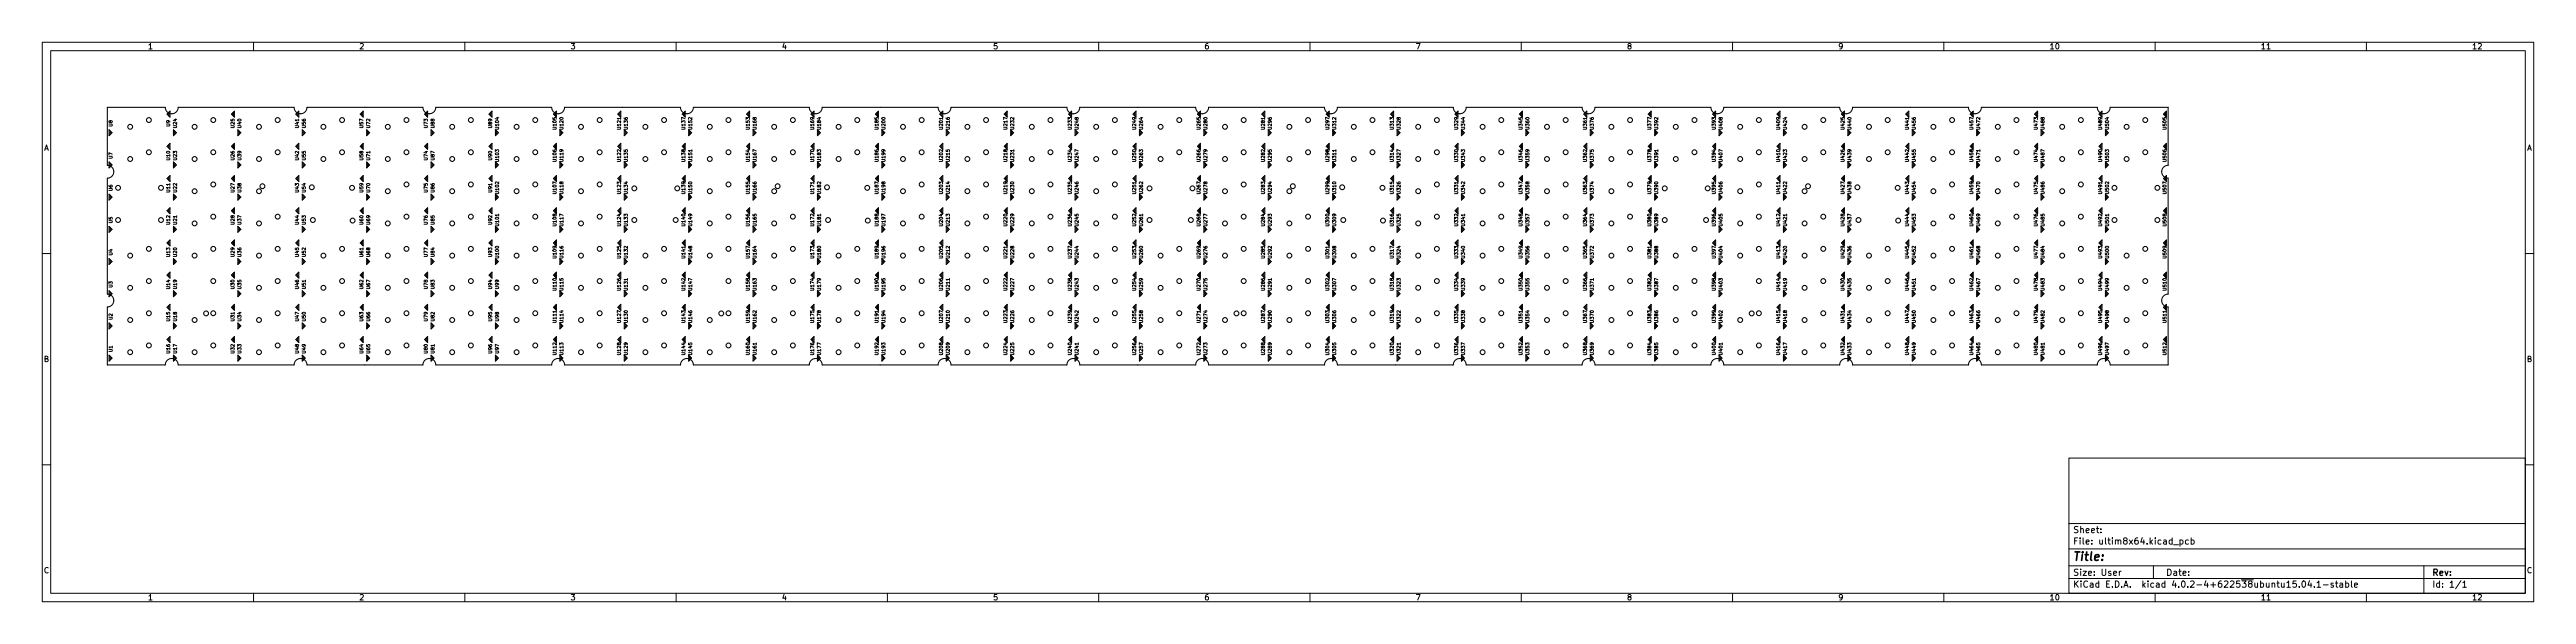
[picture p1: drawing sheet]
<svg xmlns="http://www.w3.org/2000/svg" width="610mm" height="152mm" viewBox="0 0 610 152" stroke-linecap="round" stroke-linejoin="round" font-family="sans-serif">
<defs><g id="words">
<text font-size="2.8" x="490.6" y="132.7">Title:</text>
<g font-size="2.1">
<text x="490.6" y="128.9">File: ultim8x64.kicad_pcb</text>
<text x="490.6" y="126.2">Sheet:</text>
<text x="490.6" y="136.2">Size: User</text>
<text x="512.6" y="136.2">Date:</text>
<text x="575.6" y="136.2">Rev:</text>
<text x="490.6" y="139">KiCad E.D.A. kicad 4.0.2-4+622538ubuntu15.04.1-stable</text>
<text x="575.6" y="139">Id: 1/1</text>
</g>
<g font-size="1.8">
<text x="35" y="11.6">1</text>
<text x="85" y="11.6">2</text>
<text x="135" y="11.6">3</text>
<text x="185" y="11.6">4</text>
<text x="235" y="11.6">5</text>
<text x="285" y="11.6">6</text>
<text x="335" y="11.6">7</text>
<text x="385" y="11.6">8</text>
<text x="435" y="11.6">9</text>
<text x="485" y="11.6">10</text>
<text x="535" y="11.6">11</text>
<text x="585" y="11.6">12</text>
<text x="10.3" y="35.6">A</text>
<text x="597.9" y="35.6">A</text>
<text x="10.3" y="85.7">B</text>
<text x="597.9" y="85.7">B</text>
<text x="10.3" y="135.6">C</text>
<text x="597.9" y="135.6">C</text>
<text x="35" y="142.1">1</text>
<text x="85" y="142.1">2</text>
<text x="135" y="142.1">3</text>
<text x="185" y="142.1">4</text>
<text x="235" y="142.1">5</text>
<text x="285" y="142.1">6</text>
<text x="335" y="142.1">7</text>
<text x="385" y="142.1">8</text>
<text x="435" y="142.1">9</text>
<text x="485" y="142.1">10</text>
<text x="535" y="142.1">11</text>
<text x="585" y="142.1">12</text>
</g>
<g font-size="1.1">
<text x="26.6" y="29.9" transform="rotate(-90 26.6 29.9)">U8</text>
<text x="40.2" y="29.9" transform="rotate(-90 40.2 29.9)">U9</text>
<text x="41.9" y="30.2" transform="rotate(-90 41.9 30.2)">U24</text>
<text x="55.5" y="30.2" transform="rotate(-90 55.5 30.2)">U25</text>
<text x="57.1" y="30.2" transform="rotate(-90 57.1 30.2)">U40</text>
<text x="70.7" y="30.2" transform="rotate(-90 70.7 30.2)">U41</text>
<text x="72.3" y="30.2" transform="rotate(-90 72.3 30.2)">U56</text>
<text x="86" y="30.2" transform="rotate(-90 86 30.2)">U57</text>
<text x="87.6" y="30.2" transform="rotate(-90 87.6 30.2)">U72</text>
<text x="101.2" y="30.2" transform="rotate(-90 101.2 30.2)">U73</text>
<text x="102.8" y="30.2" transform="rotate(-90 102.8 30.2)">U88</text>
<text x="116.4" y="30.2" transform="rotate(-90 116.4 30.2)">U89</text>
<text x="118.1" y="30.5" transform="rotate(-90 118.1 30.5)">U104</text>
<text x="131.7" y="30.5" transform="rotate(-90 131.7 30.5)">U105</text>
<text x="133.3" y="30.5" transform="rotate(-90 133.3 30.5)">U120</text>
<text x="146.9" y="30.5" transform="rotate(-90 146.9 30.5)">U121</text>
<text x="148.5" y="30.5" transform="rotate(-90 148.5 30.5)">U136</text>
<text x="162.2" y="30.5" transform="rotate(-90 162.2 30.5)">U137</text>
<text x="163.8" y="30.5" transform="rotate(-90 163.8 30.5)">U152</text>
<text x="177.4" y="30.5" transform="rotate(-90 177.4 30.5)">U153</text>
<text x="179" y="30.5" transform="rotate(-90 179 30.5)">U168</text>
<text x="192.6" y="30.5" transform="rotate(-90 192.6 30.5)">U169</text>
<text x="194.3" y="30.5" transform="rotate(-90 194.3 30.5)">U184</text>
<text x="207.9" y="30.5" transform="rotate(-90 207.9 30.5)">U185</text>
<text x="209.5" y="30.5" transform="rotate(-90 209.5 30.5)">U200</text>
<text x="223.1" y="30.5" transform="rotate(-90 223.1 30.5)">U201</text>
<text x="224.7" y="30.5" transform="rotate(-90 224.7 30.5)">U216</text>
<text x="238.4" y="30.5" transform="rotate(-90 238.4 30.5)">U217</text>
<text x="240" y="30.5" transform="rotate(-90 240 30.5)">U232</text>
<text x="253.6" y="30.5" transform="rotate(-90 253.6 30.5)">U233</text>
<text x="255.2" y="30.5" transform="rotate(-90 255.2 30.5)">U248</text>
<text x="268.8" y="30.5" transform="rotate(-90 268.8 30.5)">U249</text>
<text x="270.4" y="30.5" transform="rotate(-90 270.4 30.5)">U264</text>
<text x="284.1" y="30.5" transform="rotate(-90 284.1 30.5)">U265</text>
<text x="285.7" y="30.5" transform="rotate(-90 285.7 30.5)">U280</text>
<text x="299.3" y="30.5" transform="rotate(-90 299.3 30.5)">U281</text>
<text x="300.9" y="30.5" transform="rotate(-90 300.9 30.5)">U296</text>
<text x="314.6" y="30.5" transform="rotate(-90 314.6 30.5)">U297</text>
<text x="316.2" y="30.5" transform="rotate(-90 316.2 30.5)">U312</text>
<text x="329.8" y="30.5" transform="rotate(-90 329.8 30.5)">U313</text>
<text x="331.4" y="30.5" transform="rotate(-90 331.4 30.5)">U328</text>
<text x="345" y="30.5" transform="rotate(-90 345 30.5)">U329</text>
<text x="346.6" y="30.5" transform="rotate(-90 346.6 30.5)">U344</text>
<text x="360.3" y="30.5" transform="rotate(-90 360.3 30.5)">U345</text>
<text x="361.9" y="30.5" transform="rotate(-90 361.9 30.5)">U360</text>
<text x="375.5" y="30.5" transform="rotate(-90 375.5 30.5)">U361</text>
<text x="377.1" y="30.5" transform="rotate(-90 377.1 30.5)">U376</text>
<text x="390.8" y="30.5" transform="rotate(-90 390.8 30.5)">U377</text>
<text x="392.4" y="30.5" transform="rotate(-90 392.4 30.5)">U392</text>
<text x="406" y="30.5" transform="rotate(-90 406 30.5)">U393</text>
<text x="407.6" y="30.5" transform="rotate(-90 407.6 30.5)">U408</text>
<text x="421.2" y="30.5" transform="rotate(-90 421.2 30.5)">U409</text>
<text x="422.8" y="30.5" transform="rotate(-90 422.8 30.5)">U424</text>
<text x="436.5" y="30.5" transform="rotate(-90 436.5 30.5)">U425</text>
<text x="438.1" y="30.5" transform="rotate(-90 438.1 30.5)">U440</text>
<text x="451.7" y="30.5" transform="rotate(-90 451.7 30.5)">U441</text>
<text x="453.3" y="30.5" transform="rotate(-90 453.3 30.5)">U456</text>
<text x="467" y="30.5" transform="rotate(-90 467 30.5)">U457</text>
<text x="468.6" y="30.5" transform="rotate(-90 468.6 30.5)">U472</text>
<text x="482.2" y="30.5" transform="rotate(-90 482.2 30.5)">U473</text>
<text x="483.8" y="30.5" transform="rotate(-90 483.8 30.5)">U488</text>
<text x="497.4" y="30.5" transform="rotate(-90 497.4 30.5)">U489</text>
<text x="499" y="30.5" transform="rotate(-90 499 30.5)">U504</text>
<text x="512.7" y="30.5" transform="rotate(-90 512.7 30.5)">U505</text>
<text x="26.6" y="37.5" transform="rotate(-90 26.6 37.5)">U7</text>
<text x="40.2" y="37.9" transform="rotate(-90 40.2 37.9)">U10</text>
<text x="41.9" y="37.9" transform="rotate(-90 41.9 37.9)">U23</text>
<text x="55.5" y="37.9" transform="rotate(-90 55.5 37.9)">U26</text>
<text x="57.1" y="37.9" transform="rotate(-90 57.1 37.9)">U39</text>
<text x="70.7" y="37.9" transform="rotate(-90 70.7 37.9)">U42</text>
<text x="72.3" y="37.9" transform="rotate(-90 72.3 37.9)">U55</text>
<text x="86" y="37.9" transform="rotate(-90 86 37.9)">U58</text>
<text x="87.6" y="37.9" transform="rotate(-90 87.6 37.9)">U71</text>
<text x="101.2" y="37.9" transform="rotate(-90 101.2 37.9)">U74</text>
<text x="102.8" y="37.9" transform="rotate(-90 102.8 37.9)">U87</text>
<text x="116.4" y="37.9" transform="rotate(-90 116.4 37.9)">U90</text>
<text x="118.1" y="38.2" transform="rotate(-90 118.1 38.2)">U103</text>
<text x="131.7" y="38.2" transform="rotate(-90 131.7 38.2)">U106</text>
<text x="133.3" y="38.2" transform="rotate(-90 133.3 38.2)">U119</text>
<text x="146.9" y="38.2" transform="rotate(-90 146.9 38.2)">U122</text>
<text x="148.5" y="38.2" transform="rotate(-90 148.5 38.2)">U135</text>
<text x="162.2" y="38.2" transform="rotate(-90 162.2 38.2)">U138</text>
<text x="163.8" y="38.2" transform="rotate(-90 163.8 38.2)">U151</text>
<text x="177.4" y="38.2" transform="rotate(-90 177.4 38.2)">U154</text>
<text x="179" y="38.2" transform="rotate(-90 179 38.2)">U167</text>
<text x="192.6" y="38.2" transform="rotate(-90 192.6 38.2)">U170</text>
<text x="194.3" y="38.2" transform="rotate(-90 194.3 38.2)">U183</text>
<text x="207.9" y="38.2" transform="rotate(-90 207.9 38.2)">U186</text>
<text x="209.5" y="38.2" transform="rotate(-90 209.5 38.2)">U199</text>
<text x="223.1" y="38.2" transform="rotate(-90 223.1 38.2)">U202</text>
<text x="224.7" y="38.2" transform="rotate(-90 224.7 38.2)">U215</text>
<text x="238.4" y="38.2" transform="rotate(-90 238.4 38.2)">U218</text>
<text x="240" y="38.2" transform="rotate(-90 240 38.2)">U231</text>
<text x="253.6" y="38.2" transform="rotate(-90 253.6 38.2)">U234</text>
<text x="255.2" y="38.2" transform="rotate(-90 255.2 38.2)">U247</text>
<text x="268.8" y="38.2" transform="rotate(-90 268.8 38.2)">U250</text>
<text x="270.4" y="38.2" transform="rotate(-90 270.4 38.2)">U263</text>
<text x="284.1" y="38.2" transform="rotate(-90 284.1 38.2)">U266</text>
<text x="285.7" y="38.2" transform="rotate(-90 285.7 38.2)">U279</text>
<text x="299.3" y="38.2" transform="rotate(-90 299.3 38.2)">U282</text>
<text x="300.9" y="38.2" transform="rotate(-90 300.9 38.2)">U295</text>
<text x="314.6" y="38.2" transform="rotate(-90 314.6 38.2)">U298</text>
<text x="316.2" y="38.2" transform="rotate(-90 316.2 38.2)">U311</text>
<text x="329.8" y="38.2" transform="rotate(-90 329.8 38.2)">U314</text>
<text x="331.4" y="38.2" transform="rotate(-90 331.4 38.2)">U327</text>
<text x="345" y="38.2" transform="rotate(-90 345 38.2)">U330</text>
<text x="346.6" y="38.2" transform="rotate(-90 346.6 38.2)">U343</text>
<text x="360.3" y="38.2" transform="rotate(-90 360.3 38.2)">U346</text>
<text x="361.9" y="38.2" transform="rotate(-90 361.9 38.2)">U359</text>
<text x="375.5" y="38.2" transform="rotate(-90 375.5 38.2)">U362</text>
<text x="377.1" y="38.2" transform="rotate(-90 377.1 38.2)">U375</text>
<text x="390.8" y="38.2" transform="rotate(-90 390.8 38.2)">U378</text>
<text x="392.4" y="38.2" transform="rotate(-90 392.4 38.2)">U391</text>
<text x="406" y="38.2" transform="rotate(-90 406 38.2)">U394</text>
<text x="407.6" y="38.2" transform="rotate(-90 407.6 38.2)">U407</text>
<text x="421.2" y="38.2" transform="rotate(-90 421.2 38.2)">U410</text>
<text x="422.8" y="38.2" transform="rotate(-90 422.8 38.2)">U423</text>
<text x="436.5" y="38.2" transform="rotate(-90 436.5 38.2)">U426</text>
<text x="438.1" y="38.2" transform="rotate(-90 438.1 38.2)">U439</text>
<text x="451.7" y="38.2" transform="rotate(-90 451.7 38.2)">U442</text>
<text x="453.3" y="38.2" transform="rotate(-90 453.3 38.2)">U455</text>
<text x="467" y="38.2" transform="rotate(-90 467 38.2)">U458</text>
<text x="468.6" y="38.2" transform="rotate(-90 468.6 38.2)">U471</text>
<text x="482.2" y="38.2" transform="rotate(-90 482.2 38.2)">U474</text>
<text x="483.8" y="38.2" transform="rotate(-90 483.8 38.2)">U487</text>
<text x="497.4" y="38.2" transform="rotate(-90 497.4 38.2)">U490</text>
<text x="499" y="38.2" transform="rotate(-90 499 38.2)">U503</text>
<text x="512.7" y="38.2" transform="rotate(-90 512.7 38.2)">U506</text>
<text x="26.6" y="45.2" transform="rotate(-90 26.6 45.2)">U6</text>
<text x="40.2" y="45.5" transform="rotate(-90 40.2 45.5)">U11</text>
<text x="41.9" y="45.5" transform="rotate(-90 41.9 45.5)">U22</text>
<text x="55.5" y="45.5" transform="rotate(-90 55.5 45.5)">U27</text>
<text x="57.1" y="45.5" transform="rotate(-90 57.1 45.5)">U38</text>
<text x="70.7" y="45.5" transform="rotate(-90 70.7 45.5)">U43</text>
<text x="72.3" y="45.5" transform="rotate(-90 72.3 45.5)">U54</text>
<text x="86" y="45.5" transform="rotate(-90 86 45.5)">U59</text>
<text x="87.6" y="45.5" transform="rotate(-90 87.6 45.5)">U70</text>
<text x="101.2" y="45.5" transform="rotate(-90 101.2 45.5)">U75</text>
<text x="102.8" y="45.5" transform="rotate(-90 102.8 45.5)">U86</text>
<text x="116.4" y="45.5" transform="rotate(-90 116.4 45.5)">U91</text>
<text x="118.1" y="45.8" transform="rotate(-90 118.1 45.8)">U102</text>
<text x="131.7" y="45.8" transform="rotate(-90 131.7 45.8)">U107</text>
<text x="133.3" y="45.8" transform="rotate(-90 133.3 45.8)">U118</text>
<text x="146.9" y="45.8" transform="rotate(-90 146.9 45.8)">U123</text>
<text x="148.5" y="45.8" transform="rotate(-90 148.5 45.8)">U134</text>
<text x="162.2" y="45.8" transform="rotate(-90 162.2 45.8)">U139</text>
<text x="163.8" y="45.8" transform="rotate(-90 163.8 45.8)">U150</text>
<text x="177.4" y="45.8" transform="rotate(-90 177.4 45.8)">U155</text>
<text x="179" y="45.8" transform="rotate(-90 179 45.8)">U166</text>
<text x="192.6" y="45.8" transform="rotate(-90 192.6 45.8)">U171</text>
<text x="194.3" y="45.8" transform="rotate(-90 194.3 45.8)">U182</text>
<text x="207.9" y="45.8" transform="rotate(-90 207.9 45.8)">U187</text>
<text x="209.5" y="45.8" transform="rotate(-90 209.5 45.8)">U198</text>
<text x="223.1" y="45.8" transform="rotate(-90 223.1 45.8)">U203</text>
<text x="224.7" y="45.8" transform="rotate(-90 224.7 45.8)">U214</text>
<text x="238.4" y="45.8" transform="rotate(-90 238.4 45.8)">U219</text>
<text x="240" y="45.8" transform="rotate(-90 240 45.8)">U230</text>
<text x="253.6" y="45.8" transform="rotate(-90 253.6 45.8)">U235</text>
<text x="255.2" y="45.8" transform="rotate(-90 255.2 45.8)">U246</text>
<text x="268.8" y="45.8" transform="rotate(-90 268.8 45.8)">U251</text>
<text x="270.4" y="45.8" transform="rotate(-90 270.4 45.8)">U262</text>
<text x="284.1" y="45.8" transform="rotate(-90 284.1 45.8)">U267</text>
<text x="285.7" y="45.8" transform="rotate(-90 285.7 45.8)">U278</text>
<text x="299.3" y="45.8" transform="rotate(-90 299.3 45.8)">U283</text>
<text x="300.9" y="45.8" transform="rotate(-90 300.9 45.8)">U294</text>
<text x="314.6" y="45.8" transform="rotate(-90 314.6 45.8)">U299</text>
<text x="316.2" y="45.8" transform="rotate(-90 316.2 45.8)">U310</text>
<text x="329.8" y="45.8" transform="rotate(-90 329.8 45.8)">U315</text>
<text x="331.4" y="45.8" transform="rotate(-90 331.4 45.8)">U326</text>
<text x="345" y="45.8" transform="rotate(-90 345 45.8)">U331</text>
<text x="346.6" y="45.8" transform="rotate(-90 346.6 45.8)">U342</text>
<text x="360.3" y="45.8" transform="rotate(-90 360.3 45.8)">U347</text>
<text x="361.9" y="45.8" transform="rotate(-90 361.9 45.8)">U358</text>
<text x="375.5" y="45.8" transform="rotate(-90 375.5 45.8)">U363</text>
<text x="377.1" y="45.8" transform="rotate(-90 377.1 45.8)">U374</text>
<text x="390.8" y="45.8" transform="rotate(-90 390.8 45.8)">U379</text>
<text x="392.4" y="45.8" transform="rotate(-90 392.4 45.8)">U390</text>
<text x="406" y="45.8" transform="rotate(-90 406 45.8)">U395</text>
<text x="407.6" y="45.8" transform="rotate(-90 407.6 45.8)">U406</text>
<text x="421.2" y="45.8" transform="rotate(-90 421.2 45.8)">U411</text>
<text x="422.8" y="45.8" transform="rotate(-90 422.8 45.8)">U422</text>
<text x="436.5" y="45.8" transform="rotate(-90 436.5 45.8)">U427</text>
<text x="438.1" y="45.8" transform="rotate(-90 438.1 45.8)">U438</text>
<text x="451.7" y="45.8" transform="rotate(-90 451.7 45.8)">U443</text>
<text x="453.3" y="45.8" transform="rotate(-90 453.3 45.8)">U454</text>
<text x="467" y="45.8" transform="rotate(-90 467 45.8)">U459</text>
<text x="468.6" y="45.8" transform="rotate(-90 468.6 45.8)">U470</text>
<text x="482.2" y="45.8" transform="rotate(-90 482.2 45.8)">U475</text>
<text x="483.8" y="45.8" transform="rotate(-90 483.8 45.8)">U486</text>
<text x="497.4" y="45.8" transform="rotate(-90 497.4 45.8)">U491</text>
<text x="499" y="45.8" transform="rotate(-90 499 45.8)">U502</text>
<text x="512.7" y="45.8" transform="rotate(-90 512.7 45.8)">U507</text>
<text x="26.6" y="52.8" transform="rotate(-90 26.6 52.8)">U5</text>
<text x="40.2" y="53.1" transform="rotate(-90 40.2 53.1)">U12</text>
<text x="41.9" y="53.1" transform="rotate(-90 41.9 53.1)">U21</text>
<text x="55.5" y="53.1" transform="rotate(-90 55.5 53.1)">U28</text>
<text x="57.1" y="53.1" transform="rotate(-90 57.1 53.1)">U37</text>
<text x="70.7" y="53.1" transform="rotate(-90 70.7 53.1)">U44</text>
<text x="72.3" y="53.1" transform="rotate(-90 72.3 53.1)">U53</text>
<text x="86" y="53.1" transform="rotate(-90 86 53.1)">U60</text>
<text x="87.6" y="53.1" transform="rotate(-90 87.6 53.1)">U69</text>
<text x="101.2" y="53.1" transform="rotate(-90 101.2 53.1)">U76</text>
<text x="102.8" y="53.1" transform="rotate(-90 102.8 53.1)">U85</text>
<text x="116.4" y="53.1" transform="rotate(-90 116.4 53.1)">U92</text>
<text x="118.1" y="53.4" transform="rotate(-90 118.1 53.4)">U101</text>
<text x="131.7" y="53.4" transform="rotate(-90 131.7 53.4)">U108</text>
<text x="133.3" y="53.4" transform="rotate(-90 133.3 53.4)">U117</text>
<text x="146.9" y="53.4" transform="rotate(-90 146.9 53.4)">U124</text>
<text x="148.5" y="53.4" transform="rotate(-90 148.5 53.4)">U133</text>
<text x="162.2" y="53.4" transform="rotate(-90 162.2 53.4)">U140</text>
<text x="163.8" y="53.4" transform="rotate(-90 163.8 53.4)">U149</text>
<text x="177.4" y="53.4" transform="rotate(-90 177.4 53.4)">U156</text>
<text x="179" y="53.4" transform="rotate(-90 179 53.4)">U165</text>
<text x="192.6" y="53.4" transform="rotate(-90 192.6 53.4)">U172</text>
<text x="194.3" y="53.4" transform="rotate(-90 194.3 53.4)">U181</text>
<text x="207.9" y="53.4" transform="rotate(-90 207.9 53.4)">U188</text>
<text x="209.5" y="53.4" transform="rotate(-90 209.5 53.4)">U197</text>
<text x="223.1" y="53.4" transform="rotate(-90 223.1 53.4)">U204</text>
<text x="224.7" y="53.4" transform="rotate(-90 224.7 53.4)">U213</text>
<text x="238.4" y="53.4" transform="rotate(-90 238.4 53.4)">U220</text>
<text x="240" y="53.4" transform="rotate(-90 240 53.4)">U229</text>
<text x="253.6" y="53.4" transform="rotate(-90 253.6 53.4)">U236</text>
<text x="255.2" y="53.4" transform="rotate(-90 255.2 53.4)">U245</text>
<text x="268.8" y="53.4" transform="rotate(-90 268.8 53.4)">U252</text>
<text x="270.4" y="53.4" transform="rotate(-90 270.4 53.4)">U261</text>
<text x="284.1" y="53.4" transform="rotate(-90 284.1 53.4)">U268</text>
<text x="285.7" y="53.4" transform="rotate(-90 285.7 53.4)">U277</text>
<text x="299.3" y="53.4" transform="rotate(-90 299.3 53.4)">U284</text>
<text x="300.9" y="53.4" transform="rotate(-90 300.9 53.4)">U293</text>
<text x="314.6" y="53.4" transform="rotate(-90 314.6 53.4)">U300</text>
<text x="316.2" y="53.4" transform="rotate(-90 316.2 53.4)">U309</text>
<text x="329.8" y="53.4" transform="rotate(-90 329.8 53.4)">U316</text>
<text x="331.4" y="53.4" transform="rotate(-90 331.4 53.4)">U325</text>
<text x="345" y="53.4" transform="rotate(-90 345 53.4)">U332</text>
<text x="346.6" y="53.4" transform="rotate(-90 346.6 53.4)">U341</text>
<text x="360.3" y="53.4" transform="rotate(-90 360.3 53.4)">U348</text>
<text x="361.9" y="53.4" transform="rotate(-90 361.9 53.4)">U357</text>
<text x="375.5" y="53.4" transform="rotate(-90 375.5 53.4)">U364</text>
<text x="377.1" y="53.4" transform="rotate(-90 377.1 53.4)">U373</text>
<text x="390.8" y="53.4" transform="rotate(-90 390.8 53.4)">U380</text>
<text x="392.4" y="53.4" transform="rotate(-90 392.4 53.4)">U389</text>
<text x="406" y="53.4" transform="rotate(-90 406 53.4)">U396</text>
<text x="407.6" y="53.4" transform="rotate(-90 407.6 53.4)">U405</text>
<text x="421.2" y="53.4" transform="rotate(-90 421.2 53.4)">U412</text>
<text x="422.8" y="53.4" transform="rotate(-90 422.8 53.4)">U421</text>
<text x="436.5" y="53.4" transform="rotate(-90 436.5 53.4)">U428</text>
<text x="438.1" y="53.4" transform="rotate(-90 438.1 53.4)">U437</text>
<text x="451.7" y="53.4" transform="rotate(-90 451.7 53.4)">U444</text>
<text x="453.3" y="53.4" transform="rotate(-90 453.3 53.4)">U453</text>
<text x="467" y="53.4" transform="rotate(-90 467 53.4)">U460</text>
<text x="468.6" y="53.4" transform="rotate(-90 468.6 53.4)">U469</text>
<text x="482.2" y="53.4" transform="rotate(-90 482.2 53.4)">U476</text>
<text x="483.8" y="53.4" transform="rotate(-90 483.8 53.4)">U485</text>
<text x="497.4" y="53.4" transform="rotate(-90 497.4 53.4)">U492</text>
<text x="499" y="53.4" transform="rotate(-90 499 53.4)">U501</text>
<text x="512.7" y="53.4" transform="rotate(-90 512.7 53.4)">U508</text>
<text x="26.6" y="60.4" transform="rotate(-90 26.6 60.4)">U4</text>
<text x="40.2" y="60.7" transform="rotate(-90 40.2 60.7)">U13</text>
<text x="41.9" y="60.7" transform="rotate(-90 41.9 60.7)">U20</text>
<text x="55.5" y="60.7" transform="rotate(-90 55.5 60.7)">U29</text>
<text x="57.1" y="60.7" transform="rotate(-90 57.1 60.7)">U36</text>
<text x="70.7" y="60.7" transform="rotate(-90 70.7 60.7)">U45</text>
<text x="72.3" y="60.7" transform="rotate(-90 72.3 60.7)">U52</text>
<text x="86" y="60.7" transform="rotate(-90 86 60.7)">U61</text>
<text x="87.6" y="60.7" transform="rotate(-90 87.6 60.7)">U68</text>
<text x="101.2" y="60.7" transform="rotate(-90 101.2 60.7)">U77</text>
<text x="102.8" y="60.7" transform="rotate(-90 102.8 60.7)">U84</text>
<text x="116.4" y="60.7" transform="rotate(-90 116.4 60.7)">U93</text>
<text x="118.1" y="61" transform="rotate(-90 118.1 61)">U100</text>
<text x="131.7" y="61" transform="rotate(-90 131.7 61)">U109</text>
<text x="133.3" y="61" transform="rotate(-90 133.3 61)">U116</text>
<text x="146.9" y="61" transform="rotate(-90 146.9 61)">U125</text>
<text x="148.5" y="61" transform="rotate(-90 148.5 61)">U132</text>
<text x="162.2" y="61" transform="rotate(-90 162.2 61)">U141</text>
<text x="163.8" y="61" transform="rotate(-90 163.8 61)">U148</text>
<text x="177.4" y="61" transform="rotate(-90 177.4 61)">U157</text>
<text x="179" y="61" transform="rotate(-90 179 61)">U164</text>
<text x="192.6" y="61" transform="rotate(-90 192.6 61)">U173</text>
<text x="194.3" y="61" transform="rotate(-90 194.3 61)">U180</text>
<text x="207.9" y="61" transform="rotate(-90 207.9 61)">U189</text>
<text x="209.5" y="61" transform="rotate(-90 209.5 61)">U196</text>
<text x="223.1" y="61" transform="rotate(-90 223.1 61)">U205</text>
<text x="224.7" y="61" transform="rotate(-90 224.7 61)">U212</text>
<text x="238.4" y="61" transform="rotate(-90 238.4 61)">U221</text>
<text x="240" y="61" transform="rotate(-90 240 61)">U228</text>
<text x="253.6" y="61" transform="rotate(-90 253.6 61)">U237</text>
<text x="255.2" y="61" transform="rotate(-90 255.2 61)">U244</text>
<text x="268.8" y="61" transform="rotate(-90 268.8 61)">U253</text>
<text x="270.4" y="61" transform="rotate(-90 270.4 61)">U260</text>
<text x="284.1" y="61" transform="rotate(-90 284.1 61)">U269</text>
<text x="285.7" y="61" transform="rotate(-90 285.7 61)">U276</text>
<text x="299.3" y="61" transform="rotate(-90 299.3 61)">U285</text>
<text x="300.9" y="61" transform="rotate(-90 300.9 61)">U292</text>
<text x="314.6" y="61" transform="rotate(-90 314.6 61)">U301</text>
<text x="316.2" y="61" transform="rotate(-90 316.2 61)">U308</text>
<text x="329.8" y="61" transform="rotate(-90 329.8 61)">U317</text>
<text x="331.4" y="61" transform="rotate(-90 331.4 61)">U324</text>
<text x="345" y="61" transform="rotate(-90 345 61)">U333</text>
<text x="346.6" y="61" transform="rotate(-90 346.6 61)">U340</text>
<text x="360.3" y="61" transform="rotate(-90 360.3 61)">U349</text>
<text x="361.9" y="61" transform="rotate(-90 361.9 61)">U356</text>
<text x="375.5" y="61" transform="rotate(-90 375.5 61)">U365</text>
<text x="377.1" y="61" transform="rotate(-90 377.1 61)">U372</text>
<text x="390.8" y="61" transform="rotate(-90 390.8 61)">U381</text>
<text x="392.4" y="61" transform="rotate(-90 392.4 61)">U388</text>
<text x="406" y="61" transform="rotate(-90 406 61)">U397</text>
<text x="407.6" y="61" transform="rotate(-90 407.6 61)">U404</text>
<text x="421.2" y="61" transform="rotate(-90 421.2 61)">U413</text>
<text x="422.8" y="61" transform="rotate(-90 422.8 61)">U420</text>
<text x="436.5" y="61" transform="rotate(-90 436.5 61)">U429</text>
<text x="438.1" y="61" transform="rotate(-90 438.1 61)">U436</text>
<text x="451.7" y="61" transform="rotate(-90 451.7 61)">U445</text>
<text x="453.3" y="61" transform="rotate(-90 453.3 61)">U452</text>
<text x="467" y="61" transform="rotate(-90 467 61)">U461</text>
<text x="468.6" y="61" transform="rotate(-90 468.6 61)">U468</text>
<text x="482.2" y="61" transform="rotate(-90 482.2 61)">U477</text>
<text x="483.8" y="61" transform="rotate(-90 483.8 61)">U484</text>
<text x="497.4" y="61" transform="rotate(-90 497.4 61)">U493</text>
<text x="499" y="61" transform="rotate(-90 499 61)">U500</text>
<text x="512.7" y="61" transform="rotate(-90 512.7 61)">U509</text>
<text x="26.6" y="68" transform="rotate(-90 26.6 68)">U3</text>
<text x="40.2" y="68.3" transform="rotate(-90 40.2 68.3)">U14</text>
<text x="41.9" y="68.3" transform="rotate(-90 41.9 68.3)">U19</text>
<text x="55.5" y="68.3" transform="rotate(-90 55.5 68.3)">U30</text>
<text x="57.1" y="68.3" transform="rotate(-90 57.1 68.3)">U35</text>
<text x="70.7" y="68.3" transform="rotate(-90 70.7 68.3)">U46</text>
<text x="72.3" y="68.3" transform="rotate(-90 72.3 68.3)">U51</text>
<text x="86" y="68.3" transform="rotate(-90 86 68.3)">U62</text>
<text x="87.6" y="68.3" transform="rotate(-90 87.6 68.3)">U67</text>
<text x="101.2" y="68.3" transform="rotate(-90 101.2 68.3)">U78</text>
<text x="102.8" y="68.3" transform="rotate(-90 102.8 68.3)">U83</text>
<text x="116.4" y="68.3" transform="rotate(-90 116.4 68.3)">U94</text>
<text x="118.1" y="68.3" transform="rotate(-90 118.1 68.3)">U99</text>
<text x="131.7" y="68.6" transform="rotate(-90 131.7 68.6)">U110</text>
<text x="133.3" y="68.6" transform="rotate(-90 133.3 68.6)">U115</text>
<text x="146.9" y="68.6" transform="rotate(-90 146.9 68.6)">U126</text>
<text x="148.5" y="68.6" transform="rotate(-90 148.5 68.6)">U131</text>
<text x="162.2" y="68.6" transform="rotate(-90 162.2 68.6)">U142</text>
<text x="163.8" y="68.6" transform="rotate(-90 163.8 68.6)">U147</text>
<text x="177.4" y="68.6" transform="rotate(-90 177.4 68.6)">U158</text>
<text x="179" y="68.6" transform="rotate(-90 179 68.6)">U163</text>
<text x="192.6" y="68.6" transform="rotate(-90 192.6 68.6)">U174</text>
<text x="194.3" y="68.6" transform="rotate(-90 194.3 68.6)">U179</text>
<text x="207.9" y="68.6" transform="rotate(-90 207.9 68.6)">U190</text>
<text x="209.5" y="68.6" transform="rotate(-90 209.5 68.6)">U195</text>
<text x="223.1" y="68.6" transform="rotate(-90 223.1 68.6)">U206</text>
<text x="224.7" y="68.6" transform="rotate(-90 224.7 68.6)">U211</text>
<text x="238.4" y="68.6" transform="rotate(-90 238.4 68.6)">U222</text>
<text x="240" y="68.6" transform="rotate(-90 240 68.6)">U227</text>
<text x="253.6" y="68.6" transform="rotate(-90 253.6 68.6)">U238</text>
<text x="255.2" y="68.6" transform="rotate(-90 255.2 68.6)">U243</text>
<text x="268.8" y="68.6" transform="rotate(-90 268.8 68.6)">U254</text>
<text x="270.4" y="68.6" transform="rotate(-90 270.4 68.6)">U259</text>
<text x="284.1" y="68.6" transform="rotate(-90 284.1 68.6)">U270</text>
<text x="285.7" y="68.6" transform="rotate(-90 285.7 68.6)">U275</text>
<text x="299.3" y="68.6" transform="rotate(-90 299.3 68.6)">U286</text>
<text x="300.9" y="68.6" transform="rotate(-90 300.9 68.6)">U291</text>
<text x="314.6" y="68.6" transform="rotate(-90 314.6 68.6)">U302</text>
<text x="316.2" y="68.6" transform="rotate(-90 316.2 68.6)">U307</text>
<text x="329.8" y="68.6" transform="rotate(-90 329.8 68.6)">U318</text>
<text x="331.4" y="68.6" transform="rotate(-90 331.4 68.6)">U323</text>
<text x="345" y="68.6" transform="rotate(-90 345 68.6)">U334</text>
<text x="346.6" y="68.6" transform="rotate(-90 346.6 68.6)">U339</text>
<text x="360.3" y="68.6" transform="rotate(-90 360.3 68.6)">U350</text>
<text x="361.9" y="68.6" transform="rotate(-90 361.9 68.6)">U355</text>
<text x="375.5" y="68.6" transform="rotate(-90 375.5 68.6)">U366</text>
<text x="377.1" y="68.6" transform="rotate(-90 377.1 68.6)">U371</text>
<text x="390.8" y="68.6" transform="rotate(-90 390.8 68.6)">U382</text>
<text x="392.4" y="68.6" transform="rotate(-90 392.4 68.6)">U387</text>
<text x="406" y="68.6" transform="rotate(-90 406 68.6)">U398</text>
<text x="407.6" y="68.6" transform="rotate(-90 407.6 68.6)">U403</text>
<text x="421.2" y="68.6" transform="rotate(-90 421.2 68.6)">U414</text>
<text x="422.8" y="68.6" transform="rotate(-90 422.8 68.6)">U419</text>
<text x="436.5" y="68.6" transform="rotate(-90 436.5 68.6)">U430</text>
<text x="438.1" y="68.6" transform="rotate(-90 438.1 68.6)">U435</text>
<text x="451.7" y="68.6" transform="rotate(-90 451.7 68.6)">U446</text>
<text x="453.3" y="68.6" transform="rotate(-90 453.3 68.6)">U451</text>
<text x="467" y="68.6" transform="rotate(-90 467 68.6)">U462</text>
<text x="468.6" y="68.6" transform="rotate(-90 468.6 68.6)">U467</text>
<text x="482.2" y="68.6" transform="rotate(-90 482.2 68.6)">U478</text>
<text x="483.8" y="68.6" transform="rotate(-90 483.8 68.6)">U483</text>
<text x="497.4" y="68.6" transform="rotate(-90 497.4 68.6)">U494</text>
<text x="499" y="68.6" transform="rotate(-90 499 68.6)">U499</text>
<text x="512.7" y="68.6" transform="rotate(-90 512.7 68.6)">U510</text>
<text x="26.6" y="75.6" transform="rotate(-90 26.6 75.6)">U2</text>
<text x="40.2" y="76" transform="rotate(-90 40.2 76)">U15</text>
<text x="41.9" y="76" transform="rotate(-90 41.9 76)">U18</text>
<text x="55.5" y="76" transform="rotate(-90 55.5 76)">U31</text>
<text x="57.1" y="76" transform="rotate(-90 57.1 76)">U34</text>
<text x="70.7" y="76" transform="rotate(-90 70.7 76)">U47</text>
<text x="72.3" y="76" transform="rotate(-90 72.3 76)">U50</text>
<text x="86" y="76" transform="rotate(-90 86 76)">U63</text>
<text x="87.6" y="76" transform="rotate(-90 87.6 76)">U66</text>
<text x="101.2" y="76" transform="rotate(-90 101.2 76)">U79</text>
<text x="102.8" y="76" transform="rotate(-90 102.8 76)">U82</text>
<text x="116.4" y="76" transform="rotate(-90 116.4 76)">U95</text>
<text x="118.1" y="76" transform="rotate(-90 118.1 76)">U98</text>
<text x="131.7" y="76.3" transform="rotate(-90 131.7 76.3)">U111</text>
<text x="133.3" y="76.3" transform="rotate(-90 133.3 76.3)">U114</text>
<text x="146.9" y="76.3" transform="rotate(-90 146.9 76.3)">U127</text>
<text x="148.5" y="76.3" transform="rotate(-90 148.5 76.3)">U130</text>
<text x="162.2" y="76.3" transform="rotate(-90 162.2 76.3)">U143</text>
<text x="163.8" y="76.3" transform="rotate(-90 163.8 76.3)">U146</text>
<text x="177.4" y="76.3" transform="rotate(-90 177.4 76.3)">U159</text>
<text x="179" y="76.3" transform="rotate(-90 179 76.3)">U162</text>
<text x="192.6" y="76.3" transform="rotate(-90 192.6 76.3)">U175</text>
<text x="194.3" y="76.3" transform="rotate(-90 194.3 76.3)">U178</text>
<text x="207.9" y="76.3" transform="rotate(-90 207.9 76.3)">U191</text>
<text x="209.5" y="76.3" transform="rotate(-90 209.5 76.3)">U194</text>
<text x="223.1" y="76.3" transform="rotate(-90 223.1 76.3)">U207</text>
<text x="224.7" y="76.3" transform="rotate(-90 224.7 76.3)">U210</text>
<text x="238.4" y="76.3" transform="rotate(-90 238.4 76.3)">U223</text>
<text x="240" y="76.3" transform="rotate(-90 240 76.3)">U226</text>
<text x="253.6" y="76.3" transform="rotate(-90 253.6 76.3)">U239</text>
<text x="255.2" y="76.3" transform="rotate(-90 255.2 76.3)">U242</text>
<text x="268.8" y="76.3" transform="rotate(-90 268.8 76.3)">U255</text>
<text x="270.4" y="76.3" transform="rotate(-90 270.4 76.3)">U258</text>
<text x="284.1" y="76.3" transform="rotate(-90 284.1 76.3)">U271</text>
<text x="285.7" y="76.3" transform="rotate(-90 285.7 76.3)">U274</text>
<text x="299.3" y="76.3" transform="rotate(-90 299.3 76.3)">U287</text>
<text x="300.9" y="76.3" transform="rotate(-90 300.9 76.3)">U290</text>
<text x="314.6" y="76.3" transform="rotate(-90 314.6 76.3)">U303</text>
<text x="316.2" y="76.3" transform="rotate(-90 316.2 76.3)">U306</text>
<text x="329.8" y="76.3" transform="rotate(-90 329.8 76.3)">U319</text>
<text x="331.4" y="76.3" transform="rotate(-90 331.4 76.3)">U322</text>
<text x="345" y="76.3" transform="rotate(-90 345 76.3)">U335</text>
<text x="346.6" y="76.3" transform="rotate(-90 346.6 76.3)">U338</text>
<text x="360.3" y="76.3" transform="rotate(-90 360.3 76.3)">U351</text>
<text x="361.9" y="76.3" transform="rotate(-90 361.9 76.3)">U354</text>
<text x="375.5" y="76.3" transform="rotate(-90 375.5 76.3)">U367</text>
<text x="377.1" y="76.3" transform="rotate(-90 377.1 76.3)">U370</text>
<text x="390.8" y="76.3" transform="rotate(-90 390.8 76.3)">U383</text>
<text x="392.4" y="76.3" transform="rotate(-90 392.4 76.3)">U386</text>
<text x="406" y="76.3" transform="rotate(-90 406 76.3)">U399</text>
<text x="407.6" y="76.3" transform="rotate(-90 407.6 76.3)">U402</text>
<text x="421.2" y="76.3" transform="rotate(-90 421.2 76.3)">U415</text>
<text x="422.8" y="76.3" transform="rotate(-90 422.8 76.3)">U418</text>
<text x="436.5" y="76.3" transform="rotate(-90 436.5 76.3)">U431</text>
<text x="438.1" y="76.3" transform="rotate(-90 438.1 76.3)">U434</text>
<text x="451.7" y="76.3" transform="rotate(-90 451.7 76.3)">U447</text>
<text x="453.3" y="76.3" transform="rotate(-90 453.3 76.3)">U450</text>
<text x="467" y="76.3" transform="rotate(-90 467 76.3)">U463</text>
<text x="468.6" y="76.3" transform="rotate(-90 468.6 76.3)">U466</text>
<text x="482.2" y="76.3" transform="rotate(-90 482.2 76.3)">U479</text>
<text x="483.8" y="76.3" transform="rotate(-90 483.8 76.3)">U482</text>
<text x="497.4" y="76.3" transform="rotate(-90 497.4 76.3)">U495</text>
<text x="499" y="76.3" transform="rotate(-90 499 76.3)">U498</text>
<text x="512.7" y="76.3" transform="rotate(-90 512.7 76.3)">U511</text>
<text x="26.6" y="83.3" transform="rotate(-90 26.6 83.3)">U1</text>
<text x="40.2" y="83.6" transform="rotate(-90 40.2 83.6)">U16</text>
<text x="41.9" y="83.6" transform="rotate(-90 41.9 83.6)">U17</text>
<text x="55.5" y="83.6" transform="rotate(-90 55.5 83.6)">U32</text>
<text x="57.1" y="83.6" transform="rotate(-90 57.1 83.6)">U33</text>
<text x="70.7" y="83.6" transform="rotate(-90 70.7 83.6)">U48</text>
<text x="72.3" y="83.6" transform="rotate(-90 72.3 83.6)">U49</text>
<text x="86" y="83.6" transform="rotate(-90 86 83.6)">U64</text>
<text x="87.6" y="83.6" transform="rotate(-90 87.6 83.6)">U65</text>
<text x="101.2" y="83.6" transform="rotate(-90 101.2 83.6)">U80</text>
<text x="102.8" y="83.6" transform="rotate(-90 102.8 83.6)">U81</text>
<text x="116.4" y="83.6" transform="rotate(-90 116.4 83.6)">U96</text>
<text x="118.1" y="83.6" transform="rotate(-90 118.1 83.6)">U97</text>
<text x="131.7" y="83.9" transform="rotate(-90 131.7 83.9)">U112</text>
<text x="133.3" y="83.9" transform="rotate(-90 133.3 83.9)">U113</text>
<text x="146.9" y="83.9" transform="rotate(-90 146.9 83.9)">U128</text>
<text x="148.5" y="83.9" transform="rotate(-90 148.5 83.9)">U129</text>
<text x="162.2" y="83.9" transform="rotate(-90 162.2 83.9)">U144</text>
<text x="163.8" y="83.9" transform="rotate(-90 163.8 83.9)">U145</text>
<text x="177.4" y="83.9" transform="rotate(-90 177.4 83.9)">U160</text>
<text x="179" y="83.9" transform="rotate(-90 179 83.9)">U161</text>
<text x="192.6" y="83.9" transform="rotate(-90 192.6 83.9)">U176</text>
<text x="194.3" y="83.9" transform="rotate(-90 194.3 83.9)">U177</text>
<text x="207.9" y="83.9" transform="rotate(-90 207.9 83.9)">U192</text>
<text x="209.5" y="83.9" transform="rotate(-90 209.5 83.9)">U193</text>
<text x="223.1" y="83.9" transform="rotate(-90 223.1 83.9)">U208</text>
<text x="224.7" y="83.9" transform="rotate(-90 224.7 83.9)">U209</text>
<text x="238.4" y="83.9" transform="rotate(-90 238.4 83.9)">U224</text>
<text x="240" y="83.9" transform="rotate(-90 240 83.9)">U225</text>
<text x="253.6" y="83.9" transform="rotate(-90 253.6 83.9)">U240</text>
<text x="255.2" y="83.9" transform="rotate(-90 255.2 83.9)">U241</text>
<text x="268.8" y="83.9" transform="rotate(-90 268.8 83.9)">U256</text>
<text x="270.4" y="83.9" transform="rotate(-90 270.4 83.9)">U257</text>
<text x="284.1" y="83.9" transform="rotate(-90 284.1 83.9)">U272</text>
<text x="285.7" y="83.9" transform="rotate(-90 285.7 83.9)">U273</text>
<text x="299.3" y="83.9" transform="rotate(-90 299.3 83.9)">U288</text>
<text x="300.9" y="83.9" transform="rotate(-90 300.9 83.9)">U289</text>
<text x="314.6" y="83.9" transform="rotate(-90 314.6 83.9)">U304</text>
<text x="316.2" y="83.9" transform="rotate(-90 316.2 83.9)">U305</text>
<text x="329.8" y="83.9" transform="rotate(-90 329.8 83.9)">U320</text>
<text x="331.4" y="83.9" transform="rotate(-90 331.4 83.9)">U321</text>
<text x="345" y="83.9" transform="rotate(-90 345 83.9)">U336</text>
<text x="346.6" y="83.9" transform="rotate(-90 346.6 83.9)">U337</text>
<text x="360.3" y="83.9" transform="rotate(-90 360.3 83.9)">U352</text>
<text x="361.9" y="83.9" transform="rotate(-90 361.9 83.9)">U353</text>
<text x="375.5" y="83.9" transform="rotate(-90 375.5 83.9)">U368</text>
<text x="377.1" y="83.9" transform="rotate(-90 377.1 83.9)">U369</text>
<text x="390.8" y="83.9" transform="rotate(-90 390.8 83.9)">U384</text>
<text x="392.4" y="83.9" transform="rotate(-90 392.4 83.9)">U385</text>
<text x="406" y="83.9" transform="rotate(-90 406 83.9)">U400</text>
<text x="407.6" y="83.9" transform="rotate(-90 407.6 83.9)">U401</text>
<text x="421.2" y="83.9" transform="rotate(-90 421.2 83.9)">U416</text>
<text x="422.8" y="83.9" transform="rotate(-90 422.8 83.9)">U417</text>
<text x="436.5" y="83.9" transform="rotate(-90 436.5 83.9)">U432</text>
<text x="438.1" y="83.9" transform="rotate(-90 438.1 83.9)">U433</text>
<text x="451.7" y="83.9" transform="rotate(-90 451.7 83.9)">U448</text>
<text x="453.3" y="83.9" transform="rotate(-90 453.3 83.9)">U449</text>
<text x="467" y="83.9" transform="rotate(-90 467 83.9)">U464</text>
<text x="468.6" y="83.9" transform="rotate(-90 468.6 83.9)">U465</text>
<text x="482.2" y="83.9" transform="rotate(-90 482.2 83.9)">U480</text>
<text x="483.8" y="83.9" transform="rotate(-90 483.8 83.9)">U481</text>
<text x="497.4" y="83.9" transform="rotate(-90 497.4 83.9)">U496</text>
<text x="499" y="83.9" transform="rotate(-90 499 83.9)">U497</text>
<text x="512.7" y="83.9" transform="rotate(-90 512.7 83.9)">U512</text>
</g>
</g></defs>
<g fill="none" stroke="#000" stroke-width=".24">
<path d="M10 10h589.6v132.4h-589.6zM12 12h585.6v128.4h-585.6zM60 10v2M110 10v2M160 10v2M210 10v2M260 10v2M310 10v2M360 10v2M410 10v2M460 10v2M510 10v2"/>
<path d="M560 10v2M10 60h2M597.6 60h2M10 110h2M489.6 108.4h108v32h-108zM597.6 110h2M489.6 136.9h108M489.6 133.9h108M489.6 129.9h108M489.6 123.9h108M497.2 125.9v.2M497.2 125.2v.1"/>
<path d="M501.5 135.2v1M502 135.2l-.5 .3M509.6 133.9v3M514.4 128.9h1.1M515.9 127.9l.4-.1 .3 .3-.1 .6h-.6M515.9 127.8v1.5M517.9 127.9l-.4-.1-.3 .3 .1 .6h.6M518.5 127.9l.5-.1 .2 .3-.1 .6h-.6M518.5 127.3v1.5M545 137.5h.1a.8 .8 0 0 1 .5 .7 .8 .8 0 0 1-.5 .8 1 1 0 0 1-.1-1.5zM546.5 137.4l-.3 1.1h.9M546.9 138v1"/>
<path d="M547.7 138.8v.2M548.3 137.9l.4-.4v1.5M548.3 139h.9M549.8 138.4h1.2M552.2 138h-.4l-.2 .2 .1 .2 .5 .1v.4h-.6M552.7 138h.5M552.9 137.5v1.3l.3 .2M553.7 138h.6l.1 1M554.4 138.3l-.5 .1-.2 .2 .2 .4 .5-.1M555.1 138h.4l.3 .3-.1 .6h-.6M555.1 137.5v1.5M556.5 137.5v1.3l.2 .2"/>
<path d="M557.2 138.5l.7-.2-.1-.3h-.4l-.2 .2v.7h.6M573.6 133.9v6.5M582.4 137.4l-1.3 1.9M582.8 137.9l.4-.4v1.5M582.8 139h.9M60 140.4v2M110 140.4v2M160 140.4v2M210 140.4v2M260 140.4v2M310 140.4v2M360 140.4v2"/>
<path d="M410 140.4v2M460 140.4v2M510 140.4v2M560 140.4v2"/>
</g>
<g fill="none" stroke="#000" stroke-width=".25">
<path d="M25.4 25.4h13.7v.1a1.52 1.52 0 0 0 1.6 1.4 1.52 1.52 0 0 0 1.5-1.5h27.4v.1a1.52 1.52 0 0 0 1.6 1.4 1.52 1.52 0 0 0 1.4-1.5h27.5v.1a1.52 1.52 0 0 0 1.6 1.4 1.52 1.52 0 0 0 1.4-1.5h27.5v.1a1.52 1.52 0 0 0 1.5 1.4 1.52 1.52 0 0 0 1.5-1.5h27.4v.1a1.52 1.52 0 0 0 1.6 1.4 1.52 1.52 0 0 0 1.5-1.5h27.4v.1a1.52 1.52 0 0 0 1.6 1.4 1.52 1.52 0 0 0 1.5-1.5h27.4v.1a1.52 1.52 0 0 0 1.6 1.4 1.52 1.52 0 0 0 1.4-1.5h27.5v.1a1.52 1.52 0 0 0 1.6 1.4 1.52 1.52 0 0 0 1.4-1.5h27.5v.1a1.52 1.52 0 0 0 1.5 1.4 1.52 1.52 0 0 0 1.5-1.5h27.4v.1a1.52 1.52 0 0 0 1.6 1.4 1.52 1.52 0 0 0 1.5-1.5h27.4v.1a1.52 1.52 0 0 0 1.6 1.4 1.52 1.52 0 0 0 1.5-1.5h27.4v.1a1.52 1.52 0 0 0 1.6 1.4 1.52 1.52 0 0 0 1.4-1.5h27.5v.1a1.52 1.52 0 0 0 1.6 1.4 1.52 1.52 0 0 0 1.4-1.5h27.5v.1a1.52 1.52 0 0 0 1.5 1.4 1.52 1.52 0 0 0 1.5-1.5h27.4v.1a1.52 1.52 0 0 0 1.6 1.4 1.52 1.52 0 0 0 1.5-1.5h27.4v.1a1.52 1.52 0 0 0 1.6 1.4 1.52 1.52 0 0 0 1.5-1.5h13.7v13.7a1.52 1.52 0 0 0-1.5 1.5 1.52 1.52 0 0 0 1.5 1.6v27.4h-.2a1.52 1.52 0 0 0-1.3 1.6 1.52 1.52 0 0 0 1.5 1.4v13.8h-13.7a1.52 1.52 0 0 0-1.6-1.6 1.52 1.52 0 0 0-1.5 1.6h-27.4v-.2a1.52 1.52 0 0 0-1.6-1.4 1.52 1.52 0 0 0-1.5 1.6h-27.4v-.2a1.52 1.52 0 0 0-1.6-1.4 1.52 1.52 0 0 0-1.4 1.6h-27.5v-.2a1.52 1.52 0 0 0-1.6-1.4 1.52 1.52 0 0 0-1.4 1.6h-27.5v-.2a1.52 1.52 0 0 0-1.5-1.4 1.52 1.52 0 0 0-1.5 1.6h-27.4v-.2a1.52 1.52 0 0 0-1.6-1.4 1.52 1.52 0 0 0-1.5 1.6h-27.4v-.2a1.52 1.52 0 0 0-1.6-1.4 1.52 1.52 0 0 0-1.5 1.6h-27.4v-.2a1.52 1.52 0 0 0-1.6-1.4 1.52 1.52 0 0 0-1.4 1.6h-27.5v-.2a1.52 1.52 0 0 0-1.6-1.4 1.52 1.52 0 0 0-1.4 1.6h-27.5v-.2a1.52 1.52 0 0 0-1.5-1.4 1.52 1.52 0 0 0-1.5 1.6h-27.4v-.2a1.52 1.52 0 0 0-1.6-1.4 1.52 1.52 0 0 0-1.5 1.6h-27.4v-.2a1.52 1.52 0 0 0-1.6-1.4 1.52 1.52 0 0 0-1.5 1.6h-27.4v-.2a1.52 1.52 0 0 0-1.6-1.4 1.52 1.52 0 0 0-1.4 1.6h-27.5v-.2a1.52 1.52 0 0 0-1.6-1.4 1.52 1.52 0 0 0-1.4 1.6h-27.5v-.2a1.52 1.52 0 0 0-1.5-1.4 1.52 1.52 0 0 0-1.5 1.6h-27.4v-.2a1.52 1.52 0 0 0-1.6-1.4 1.52 1.52 0 0 0-1.5 1.6h-13.7v-13.8a1.52 1.52 0 0 0 1.5-1.5 1.52 1.52 0 0 0-1.5-1.5v-27.4h.1a1.52 1.52 0 0 0 1.4-1.6 1.52 1.52 0 0 0-1.5-1.5zM25.8 30.7l.7 .7-.7 .7zM25.8 38.3l.7 .7-.7 .7zM26 30.9v1M26 38.5v1M26.2 31.1v.6M26.2 38.7v.6M39.5 27l.7-.7v1.4zM39.5 34.6l.7-.7v1.4zM39.8 26.7v.6M39.8 34.3v.6M40 26.5v1"/>
<path d="M40 34.1v1M41 38.3l.7 .7-.7 .7zM41 30.7l.7 .7-.7 .7zM41.3 30.9v1M41.3 38.5v1M41.5 31.1v.6M41.5 38.7v.6M54.8 34.6l.7-.7v1.4zM54.8 27l.7-.7v1.4zM55.1 26.7v.6M55.1 34.3v.6M55.3 26.5v1"/>
<path d="M55.3 34.1v1M56.3 38.3l.7 .7-.7 .7zM56.3 30.7l.7 .7-.7 .7zM56.5 30.9v1M56.5 38.5v1M56.7 31.1v.6M56.7 38.7v.6M70 27l.7-.7v1.4zM70 34.6l.7-.7v1.4zM70.3 26.7v.6M70.3 34.3v.6M70.5 26.5v1"/>
<path d="M70.5 34.1v1M71.5 30.7l.7 .7-.7 .7zM71.5 38.3l.7 .7-.7 .7zM71.7 30.9v1M71.7 38.5v1M71.9 31.1v.6M71.9 38.7v.6M85.3 27l.7-.7v1.4zM85.3 34.6l.7-.7v1.4zM85.5 26.7v.6M85.5 34.3v.6M85.7 26.5v1"/>
<path d="M85.7 34.1v1M86.8 30.7l.7 .7-.7 .7zM86.8 38.3l.7 .7-.7 .7zM87 30.9v1M87 38.5v1M87.2 31.1v.6M87.2 38.7v.6M100.5 27l.7-.7v1.4zM100.5 34.6l.7-.7v1.4zM100.8 26.7v.6M100.8 34.3v.6M101 26.5v1"/>
<path d="M101 34.1v1M102 38.3l.7 .7-.7 .7zM102 30.7l.7 .7-.7 .7zM102.2 30.9v1M102.2 38.5v1M102.4 31.1v.6M102.4 38.7v.6M115.7 34.6l.7-.7v1.4zM115.7 27l.7-.7v1.4zM116 26.7v.6M116 34.3v.6M116.2 26.5v1"/>
<path d="M116.2 34.1v1M117.2 30.7l.7 .7-.7 .7zM117.2 38.3l.7 .7-.7 .7zM117.5 30.9v1M117.5 38.5v1M117.7 31.1v.6M117.7 38.7v.6M131 27l.7-.7v1.4zM131 34.6l.7-.7v1.4zM131.3 26.7v.6M131.3 34.3v.6M131.5 26.5v1"/>
<path d="M131.5 34.1v1M132.5 30.7l.7 .7-.7 .7zM132.5 38.3l.7 .7-.7 .7zM132.7 30.9v1M132.7 38.5v1M132.9 31.1v.6M132.9 38.7v.6M146.2 27l.7-.7v1.4zM146.2 34.6l.7-.7v1.4zM146.5 26.7v.6M146.5 34.3v.6M146.7 26.5v1"/>
<path d="M146.7 34.1v1M147.7 30.7l.7 .7-.7 .7zM147.7 38.3l.7 .7-.7 .7zM147.9 30.9v1M147.9 38.5v1M148.1 31.1v.6M148.1 38.7v.6M161.5 27l.7-.7v1.4zM161.5 34.6l.7-.7v1.4zM161.7 26.7v.6M161.7 34.3v.6M161.9 26.5v1"/>
<path d="M161.9 34.1v1M163 38.3l.7 .7-.7 .7zM163 30.7l.7 .7-.7 .7zM163.2 30.9v1M163.2 38.5v1M163.4 31.1v.6M163.4 38.7v.6M176.7 27l.7-.7v1.4zM176.7 34.6l.7-.7v1.4zM177 26.7v.6M177 34.3v.6M177.2 26.5v1"/>
<path d="M177.2 34.1v1M178.2 38.3l.7 .7-.7 .7zM178.2 30.7l.7 .7-.7 .7zM178.4 30.9v1M178.4 38.5v1M178.6 31.1v.6M178.6 38.7v.6M191.9 27l.7-.7v1.4zM191.9 34.6l.7-.7v1.4zM192.2 26.7v.6M192.2 34.3v.6M192.4 26.5v1"/>
<path d="M192.4 34.1v1M193.4 30.7l.7 .7-.7 .7zM193.4 38.3l.7 .7-.7 .7zM193.7 30.9v1M193.7 38.5v1M193.8 31.1v.6M193.8 38.7v.6M207.2 27l.7-.7v1.4zM207.2 34.6l.7-.7v1.4zM207.5 26.7v.6M207.5 34.3v.6M207.7 26.5v1"/>
<path d="M207.7 34.1v1M208.7 30.7l.7 .7-.7 .7zM208.7 38.3l.7 .7-.7 .7zM208.9 30.9v1M208.9 38.5v1M209.1 31.1v.6M209.1 38.7v.6M222.4 27l.7-.7v1.4zM222.4 34.6l.7-.7v1.4zM222.7 26.7v.6M222.7 34.3v.6M222.9 26.5v1"/>
<path d="M222.9 34.1v1M223.9 30.7l.7 .7-.7 .7zM223.9 38.3l.7 .7-.7 .7zM224.1 30.9v1M224.1 38.5v1M224.3 31.1v.6M224.3 38.7v.6M237.7 27l.7-.7v1.4zM237.7 34.6l.7-.7v1.4zM237.9 26.7v.6M237.9 34.3v.6M238.1 26.5v1"/>
<path d="M238.1 34.1v1M239.2 30.7l.7 .7-.7 .7zM239.2 38.3l.7 .7-.7 .7zM239.4 30.9v1M239.4 38.5v1M239.6 31.1v.6M239.6 38.7v.6M252.9 27l.7-.7v1.4zM252.9 34.6l.7-.7v1.4zM253.2 26.7v.6M253.2 34.3v.6M253.4 26.5v1"/>
<path d="M253.4 34.1v1M254.4 30.7l.7 .7-.7 .7zM254.4 38.3l.7 .7-.7 .7zM254.6 30.9v1M254.6 38.5v1M254.8 31.1v.6M254.8 38.7v.6M268.1 27l.7-.7v1.4zM268.1 34.6l.7-.7v1.4zM268.4 26.7v.6M268.4 34.3v.6M268.6 26.5v1"/>
<path d="M268.6 34.1v1M269.6 38.3l.7 .7-.7 .7zM269.6 30.7l.7 .7-.7 .7zM269.8 30.9v1M269.8 38.5v1M270.1 31.1v.6M270.1 38.7v.6M283.4 27l.7-.7v1.4zM283.4 34.6l.7-.7v1.4zM283.7 26.7v.6M283.7 34.3v.6M283.9 26.5v1"/>
<path d="M283.9 34.1v1M284.9 38.3l.7 .7-.7 .7zM284.9 30.7l.7 .7-.7 .7zM285.1 30.9v1M285.1 38.5v1M285.3 31.1v.6M285.3 38.7v.6M298.6 27l.7-.7v1.4zM298.6 34.6l.7-.7v1.4zM298.9 26.7v.6M298.9 34.3v.6M299.1 26.5v1"/>
<path d="M299.1 34.1v1M300.1 38.3l.7 .7-.7 .7zM300.1 30.7l.7 .7-.7 .7zM300.3 30.9v1M300.3 38.5v1M300.5 31.1v.6M300.5 38.7v.6M313.9 34.6l.7-.7v1.4zM313.9 27l.7-.7v1.4zM314.1 26.7v.6M314.1 34.3v.6M314.4 26.5v1"/>
<path d="M314.4 34.1v1M315.4 30.7l.7 .7-.7 .7zM315.4 38.3l.7 .7-.7 .7zM315.6 30.9v1M315.6 38.5v1M315.8 31.1v.6M315.8 38.7v.6M329.1 27l.7-.7v1.4zM329.1 34.6l.7-.7v1.4zM329.4 26.7v.6M329.4 34.3v.6M329.6 26.5v1"/>
<path d="M329.6 34.1v1M330.6 30.7l.7 .7-.7 .7zM330.6 38.3l.7 .7-.7 .7zM330.8 30.9v1M330.8 38.5v1M331 31.1v.6M331 38.7v.6M344.3 34.6l.7-.7v1.4zM344.3 27l.7-.7v1.4zM344.6 26.7v.6M344.6 34.3v.6M344.8 26.5v1"/>
<path d="M344.8 34.1v1M345.8 38.3l.7 .7-.7 .7zM345.8 30.7l.7 .7-.7 .7zM346 30.9v1M346 38.5v1M346.3 31.1v.6M346.3 38.7v.6M359.6 34.6l.7-.7v1.4zM359.6 27l.7-.7v1.4zM359.9 26.7v.6M359.9 34.3v.6M360.1 26.5v1"/>
<path d="M360.1 34.1v1M361.1 30.7l.7 .7-.7 .7zM361.1 38.3l.7 .7-.7 .7zM361.3 30.9v1M361.3 38.5v1M361.5 31.1v.6M361.5 38.7v.6M374.8 27l.7-.7v1.4zM374.8 34.6l.7-.7v1.4zM375.1 26.7v.6M375.1 34.3v.6M375.3 26.5v1"/>
<path d="M375.3 34.1v1M376.3 30.7l.7 .7-.7 .7zM376.3 38.3l.7 .7-.7 .7zM376.5 30.9v1M376.5 38.5v1M376.7 31.1v.6M376.7 38.7v.6M390.1 27l.7-.7v1.4zM390.1 34.6l.7-.7v1.4zM390.3 26.7v.6M390.3 34.3v.6M390.6 26.5v1"/>
<path d="M390.6 34.1v1M391.6 30.7l.7 .7-.7 .7zM391.6 38.3l.7 .7-.7 .7zM391.8 30.9v1M391.8 38.5v1M392 31.1v.6M392 38.7v.6M405.3 27l.7-.7v1.4zM405.3 34.6l.7-.7v1.4zM405.6 26.7v.6M405.6 34.3v.6M405.8 26.5v1"/>
<path d="M405.8 34.1v1M406.8 30.7l.7 .7-.7 .7zM406.8 38.3l.7 .7-.7 .7zM407 30.9v1M407 38.5v1M407.2 31.1v.6M407.2 38.7v.6M420.5 27l.7-.7v1.4zM420.5 34.6l.7-.7v1.4zM420.8 26.7v.6M420.8 34.3v.6M421 26.5v1"/>
<path d="M421 34.1v1M422 30.7l.7 .7-.7 .7zM422 38.3l.7 .7-.7 .7zM422.2 30.9v1M422.2 38.5v1M422.5 31.1v.6M422.5 38.7v.6M435.8 27l.7-.7v1.4zM435.8 34.6l.7-.7v1.4zM436.1 26.7v.6M436.1 34.3v.6M436.3 26.5v1"/>
<path d="M436.3 34.1v1M437.3 30.7l.7 .7-.7 .7zM437.3 38.3l.7 .7-.7 .7zM437.5 30.9v1M437.5 38.5v1M437.7 31.1v.6M437.7 38.7v.6M451 27l.7-.7v1.4zM451 34.6l.7-.7v1.4zM451.3 26.7v.6M451.3 34.3v.6M451.5 26.5v1"/>
<path d="M451.5 34.1v1M452.5 38.3l.7 .7-.7 .7zM452.5 30.7l.7 .7-.7 .7zM452.7 30.9v1M452.7 38.5v1M452.9 31.1v.6M452.9 38.7v.6M466.3 34.6l.7-.7v1.4zM466.3 27l.7-.7v1.4zM466.5 26.7v.6M466.5 34.3v.6M466.8 26.5v1"/>
<path d="M466.8 34.1v1M467.8 38.3l.7 .7-.7 .7zM467.8 30.7l.7 .7-.7 .7zM468 30.9v1M468 38.5v1M468.2 31.1v.6M468.2 38.7v.6M481.5 34.6l.7-.7v1.4zM481.5 27l.7-.7v1.4zM481.8 26.7v.6M481.8 34.3v.6M482 26.5v1"/>
<path d="M482 34.1v1M483 30.7l.7 .7-.7 .7zM483 38.3l.7 .7-.7 .7zM483.2 30.9v1M483.2 38.5v1M483.4 31.1v.6M483.4 38.7v.6M496.7 27l.7-.7v1.4zM496.7 34.6l.7-.7v1.4zM497 26.7v.6M497 34.3v.6M497.2 26.5v1"/>
<path d="M497.2 34.1v1M498.2 30.7l.7 .7-.7 .7zM498.2 38.3l.7 .7-.7 .7zM498.4 30.9v1M498.4 38.5v1M498.7 31.1v.6M498.7 38.7v.6M512 27l.7-.7v1.4zM512 34.6l.7-.7v1.4zM512.3 26.7v.6M512.3 34.3v.6M512.5 26.5v1"/>
<path d="M512.5 34.1v1M25.8 46l.7 .6-.7 .7zM25.8 53.6l.7 .7-.7 .7zM26 46.2v1M26 53.8v1M26.2 46.3v.7M26.2 54v.6M39.5 42.3l.7-.7v1.3zM39.5 49.9l.7-.7v1.4zM39.5 57.5l.7-.7v1.4zM39.8 41.9v.7M39.8 49.6v.6"/>
<path d="M39.8 57.2v.6M40 41.7v1M40 49.4v1M40 57v1M41 53.6l.7 .7-.7 .7zM41 46l.7 .6-.7 .7zM41.3 46.2v1M41.3 53.8v1M41.5 46.3v.7M41.5 54v.6M54.8 49.9l.7-.7v1.4zM54.8 57.5l.7-.7v1.4z"/>
<path d="M54.8 42.3l.7-.7v1.3zM55.1 41.9v.7M55.1 49.6v.6M55.1 57.2v.6M55.3 41.7v1M55.3 49.4v1M55.3 57v1M56.3 53.6l.7 .7-.7 .7zM56.3 46l.7 .6-.7 .7zM56.5 46.2v1M56.5 53.8v1M56.7 46.3v.7"/>
<path d="M56.7 54v.6M70 42.3l.7-.7v1.3zM70 49.9l.7-.7v1.4zM70 57.5l.7-.7v1.4zM70.3 41.9v.7M70.3 49.6v.6M70.3 57.2v.6M70.5 41.7v1M70.5 49.4v1M70.5 57v1M71.5 53.6l.7 .7-.7 .7zM71.5 46l.7 .6-.7 .7z"/>
<path d="M71.7 46.2v1M71.7 53.8v1M71.9 46.3v.7M71.9 54v.6M85.3 57.5l.7-.7v1.4zM85.3 42.3l.7-.7v1.3zM85.3 49.9l.7-.7v1.4zM85.5 41.9v.7M85.5 49.6v.6M85.5 57.2v.6M85.7 41.7v1M85.7 49.4v1"/>
<path d="M85.7 57v1M86.8 53.6l.7 .7-.7 .7zM86.8 46l.7 .6-.7 .7zM87 46.2v1M87 53.8v1M87.2 46.3v.7M87.2 54v.6M100.5 49.9l.7-.7v1.4zM100.5 42.3l.7-.7v1.3zM100.5 57.5l.7-.7v1.4zM100.8 41.9v.7M100.8 49.6v.6"/>
<path d="M100.8 57.2v.6M101 41.7v1M101 49.4v1M101 57v1M102 46l.7 .6-.7 .7zM102 53.6l.7 .7-.7 .7zM102.2 46.2v1M102.2 53.8v1M102.4 46.3v.7M102.4 54v.6M115.7 42.3l.7-.7v1.3zM115.7 49.9l.7-.7v1.4z"/>
<path d="M115.7 57.5l.7-.7v1.4zM116 41.9v.7M116 49.6v.6M116 57.2v.6M116.2 41.7v1M116.2 49.4v1M116.2 57v1M117.2 46l.7 .6-.7 .7zM117.2 53.6l.7 .7-.7 .7zM117.5 46.2v1M117.5 53.8v1M117.7 46.3v.7"/>
<path d="M117.7 54v.6M131 42.3l.7-.7v1.3zM131 49.9l.7-.7v1.4zM131 57.5l.7-.7v1.4zM131.3 41.9v.7M131.3 49.6v.6M131.3 57.2v.6M131.5 41.7v1M131.5 49.4v1M131.5 57v1M132.5 46l.7 .6-.7 .7zM132.5 53.6l.7 .7-.7 .7z"/>
<path d="M132.7 46.2v1M132.7 53.8v1M132.9 46.3v.7M132.9 54v.6M146.2 57.5l.7-.7v1.4zM146.2 42.3l.7-.7v1.3zM146.2 49.9l.7-.7v1.4zM146.5 41.9v.7M146.5 49.6v.6M146.5 57.2v.6M146.7 41.7v1M146.7 49.4v1"/>
<path d="M146.7 57v1M147.7 53.6l.7 .7-.7 .7zM147.7 46l.7 .6-.7 .7zM147.9 46.2v1M147.9 53.8v1M148.1 46.3v.7M148.1 54v.6M161.5 57.5l.7-.7v1.4zM161.5 42.3l.7-.7v1.3zM161.5 49.9l.7-.7v1.4zM161.7 41.9v.7M161.7 49.6v.6"/>
<path d="M161.7 57.2v.6M161.9 41.7v1M161.9 49.4v1M161.9 57v1M163 53.6l.7 .7-.7 .7zM163 46l.7 .6-.7 .7zM163.2 46.2v1M163.2 53.8v1M163.4 46.3v.7M163.4 54v.6M176.7 42.3l.7-.7v1.3zM176.7 49.9l.7-.7v1.4z"/>
<path d="M176.7 57.5l.7-.7v1.4zM177 41.9v.7M177 49.6v.6M177 57.2v.6M177.2 41.7v1M177.2 49.4v1M177.2 57v1M178.2 53.6l.7 .7-.7 .7zM178.2 46l.7 .6-.7 .7zM178.4 46.2v1M178.4 53.8v1M178.6 46.3v.7"/>
<path d="M178.6 54v.6M191.9 42.3l.7-.7v1.3zM191.9 49.9l.7-.7v1.4zM191.9 57.5l.7-.7v1.4zM192.2 41.9v.7M192.2 49.6v.6M192.2 57.2v.6M192.4 41.7v1M192.4 49.4v1M192.4 57v1M193.4 53.6l.7 .7-.7 .7zM193.4 46l.7 .6-.7 .7z"/>
<path d="M193.7 46.2v1M193.7 53.8v1M193.8 46.3v.7M193.8 54v.6M207.2 57.5l.7-.7v1.4zM207.2 42.3l.7-.7v1.3zM207.2 49.9l.7-.7v1.4zM207.5 41.9v.7M207.5 49.6v.6M207.5 57.2v.6M207.7 41.7v1M207.7 49.4v1"/>
<path d="M207.7 57v1M208.7 46l.7 .6-.7 .7zM208.7 53.6l.7 .7-.7 .7zM208.9 46.2v1M208.9 53.8v1M209.1 46.3v.7M209.1 54v.6M222.4 42.3l.7-.7v1.3zM222.4 49.9l.7-.7v1.4zM222.4 57.5l.7-.7v1.4zM222.7 41.9v.7M222.7 49.6v.6"/>
<path d="M222.7 57.2v.6M222.9 41.7v1M222.9 49.4v1M222.9 57v1M223.9 46l.7 .6-.7 .7zM223.9 53.6l.7 .7-.7 .7zM224.1 46.2v1M224.1 53.8v1M224.3 46.3v.7M224.3 54v.6M237.7 57.5l.7-.7v1.4zM237.7 42.3l.7-.7v1.3z"/>
<path d="M237.7 49.9l.7-.7v1.4zM237.9 41.9v.7M237.9 49.6v.6M237.9 57.2v.6M238.1 41.7v1M238.1 49.4v1M238.1 57v1M239.2 46l.7 .6-.7 .7zM239.2 53.6l.7 .7-.7 .7zM239.4 46.2v1M239.4 53.8v1M239.6 46.3v.7"/>
<path d="M239.6 54v.6M252.9 57.5l.7-.7v1.4zM252.9 42.3l.7-.7v1.3zM252.9 49.9l.7-.7v1.4zM253.2 41.9v.7M253.2 49.6v.6M253.2 57.2v.6M253.4 41.7v1M253.4 49.4v1M253.4 57v1M254.4 53.6l.7 .7-.7 .7zM254.4 46l.7 .6-.7 .7z"/>
<path d="M254.6 46.2v1M254.6 53.8v1M254.8 46.3v.7M254.8 54v.6M268.1 42.3l.7-.7v1.3zM268.1 49.9l.7-.7v1.4zM268.1 57.5l.7-.7v1.4zM268.4 41.9v.7M268.4 49.6v.6M268.4 57.2v.6M268.6 41.7v1M268.6 49.4v1"/>
<path d="M268.6 57v1M269.6 46l.7 .6-.7 .7zM269.6 53.6l.7 .7-.7 .7zM269.8 46.2v1M269.8 53.8v1M270.1 46.3v.7M270.1 54v.6M283.4 42.3l.7-.7v1.3zM283.4 49.9l.7-.7v1.4zM283.4 57.5l.7-.7v1.4zM283.7 41.9v.7M283.7 49.6v.6"/>
<path d="M283.7 57.2v.6M283.9 41.7v1M283.9 49.4v1M283.9 57v1M284.9 46l.7 .6-.7 .7zM284.9 53.6l.7 .7-.7 .7zM285.1 46.2v1M285.1 53.8v1M285.3 46.3v.7M285.3 54v.6M298.6 57.5l.7-.7v1.4zM298.6 49.9l.7-.7v1.4z"/>
<path d="M298.6 42.3l.7-.7v1.3zM298.9 41.9v.7M298.9 49.6v.6M298.9 57.2v.6M299.1 41.7v1M299.1 49.4v1M299.1 57v1M300.1 46l.7 .6-.7 .7zM300.1 53.6l.7 .7-.7 .7zM300.3 46.2v1M300.3 53.8v1M300.5 46.3v.7"/>
<path d="M300.5 54v.6M313.9 57.5l.7-.7v1.4zM313.9 49.9l.7-.7v1.4zM313.9 42.3l.7-.7v1.3zM314.1 41.9v.7M314.1 49.6v.6M314.1 57.2v.6M314.4 41.7v1M314.4 49.4v1M314.4 57v1M315.4 46l.7 .6-.7 .7zM315.4 53.6l.7 .7-.7 .7z"/>
<path d="M315.6 46.2v1M315.6 53.8v1M315.8 46.3v.7M315.8 54v.6M329.1 57.5l.7-.7v1.4zM329.1 42.3l.7-.7v1.3zM329.1 49.9l.7-.7v1.4zM329.4 41.9v.7M329.4 49.6v.6M329.4 57.2v.6M329.6 41.7v1M329.6 49.4v1"/>
<path d="M329.6 57v1M330.6 46l.7 .6-.7 .7zM330.6 53.6l.7 .7-.7 .7zM330.8 46.2v1M330.8 53.8v1M331 46.3v.7M331 54v.6M344.3 57.5l.7-.7v1.4zM344.3 42.3l.7-.7v1.3zM344.3 49.9l.7-.7v1.4zM344.6 41.9v.7M344.6 49.6v.6"/>
<path d="M344.6 57.2v.6M344.8 41.7v1M344.8 49.4v1M344.8 57v1M345.8 46l.7 .6-.7 .7zM345.8 53.6l.7 .7-.7 .7zM346 46.2v1M346 53.8v1M346.3 46.3v.7M346.3 54v.6M359.6 49.9l.7-.7v1.4zM359.6 42.3l.7-.7v1.3z"/>
<path d="M359.6 57.5l.7-.7v1.4zM359.9 41.9v.7M359.9 49.6v.6M359.9 57.2v.6M360.1 41.7v1M360.1 49.4v1M360.1 57v1M361.1 53.6l.7 .7-.7 .7zM361.1 46l.7 .6-.7 .7zM361.3 46.2v1M361.3 53.8v1M361.5 46.3v.7"/>
<path d="M361.5 54v.6M374.8 57.5l.7-.7v1.4zM374.8 49.9l.7-.7v1.4zM374.8 42.3l.7-.7v1.3zM375.1 41.9v.7M375.1 49.6v.6M375.1 57.2v.6M375.3 41.7v1M375.3 49.4v1M375.3 57v1M376.3 46l.7 .6-.7 .7zM376.3 53.6l.7 .7-.7 .7z"/>
<path d="M376.5 46.2v1M376.5 53.8v1M376.7 46.3v.7M376.7 54v.6M390.1 57.5l.7-.7v1.4zM390.1 49.9l.7-.7v1.4zM390.1 42.3l.7-.7v1.3zM390.3 41.9v.7M390.3 49.6v.6M390.3 57.2v.6M390.6 41.7v1M390.6 49.4v1"/>
<path d="M390.6 57v1M391.6 46l.7 .6-.7 .7zM391.6 53.6l.7 .7-.7 .7zM391.8 46.2v1M391.8 53.8v1M392 46.3v.7M392 54v.6M405.3 57.5l.7-.7v1.4zM405.3 49.9l.7-.7v1.4zM405.3 42.3l.7-.7v1.3zM405.6 41.9v.7M405.6 49.6v.6"/>
<path d="M405.6 57.2v.6M405.8 41.7v1M405.8 49.4v1M405.8 57v1M406.8 46l.7 .6-.7 .7zM406.8 53.6l.7 .7-.7 .7zM407 46.2v1M407 53.8v1M407.2 46.3v.7M407.2 54v.6M420.5 57.5l.7-.7v1.4zM420.5 49.9l.7-.7v1.4z"/>
<path d="M420.5 42.3l.7-.7v1.3zM420.8 41.9v.7M420.8 49.6v.6M420.8 57.2v.6M421 41.7v1M421 49.4v1M421 57v1M422 46l.7 .6-.7 .7zM422 53.6l.7 .7-.7 .7zM422.2 46.2v1M422.2 53.8v1M422.5 46.3v.7"/>
<path d="M422.5 54v.6M435.8 49.9l.7-.7v1.4zM435.8 42.3l.7-.7v1.3zM435.8 57.5l.7-.7v1.4zM436.1 41.9v.7M436.1 49.6v.6M436.1 57.2v.6M436.3 41.7v1M436.3 49.4v1M436.3 57v1M437.3 46l.7 .6-.7 .7zM437.3 53.6l.7 .7-.7 .7z"/>
<path d="M437.5 46.2v1M437.5 53.8v1M437.7 46.3v.7M437.7 54v.6M451 57.5l.7-.7v1.4zM451 49.9l.7-.7v1.4zM451 42.3l.7-.7v1.3zM451.3 41.9v.7M451.3 49.6v.6M451.3 57.2v.6M451.5 41.7v1M451.5 49.4v1"/>
<path d="M451.5 57v1M452.5 46l.7 .6-.7 .7zM452.5 53.6l.7 .7-.7 .7zM452.7 46.2v1M452.7 53.8v1M452.9 46.3v.7M452.9 54v.6M466.3 57.5l.7-.7v1.4zM466.3 42.3l.7-.7v1.3zM466.3 49.9l.7-.7v1.4zM466.5 41.9v.7M466.5 49.6v.6"/>
<path d="M466.5 57.2v.6M466.8 41.7v1M466.8 49.4v1M466.8 57v1M467.8 46l.7 .6-.7 .7zM467.8 53.6l.7 .7-.7 .7zM468 46.2v1M468 53.8v1M468.2 46.3v.7M468.2 54v.6M481.5 57.5l.7-.7v1.4zM481.5 42.3l.7-.7v1.3z"/>
<path d="M481.5 49.9l.7-.7v1.4zM481.8 41.9v.7M481.8 49.6v.6M481.8 57.2v.6M482 41.7v1M482 49.4v1M482 57v1M483 46l.7 .6-.7 .7zM483 53.6l.7 .7-.7 .7zM483.2 46.2v1M483.2 53.8v1M483.4 46.3v.7"/>
<path d="M483.4 54v.6M496.7 49.9l.7-.7v1.4zM496.7 42.3l.7-.7v1.3zM496.7 57.5l.7-.7v1.4zM497 41.9v.7M497 49.6v.6M497 57.2v.6M497.2 41.7v1M497.2 49.4v1M497.2 57v1M498.2 46l.7 .6-.7 .7zM498.2 53.6l.7 .7-.7 .7z"/>
<path d="M498.4 46.2v1M498.4 53.8v1M498.7 46.3v.7M498.7 54v.6M512 42.3l.7-.7v1.3zM512 49.9l.7-.7v1.4zM512 57.5l.7-.7v1.4zM512.3 41.9v.7M512.3 49.6v.6M512.3 57.2v.6M512.5 41.7v1M512.5 49.4v1"/>
<path d="M512.5 57v1M25.8 61.2l.7 .7-.7 .7zM25.8 68.8l.7 .7-.7 .7zM25.8 76.4l.7 .7-.7 .7zM26 61.4v1M26 69v1M26 76.6v1M26.2 61.6v.6M26.2 69.2v.6M26.2 76.8v.6M39.5 65.1l.7-.7v1.4zM39.8 64.8v.6"/>
<path d="M39.8 72.4v.6M40 64.6v1M40 72.2v1M40 79.8v1M40.2 72v1.4l-.7-.7zM40.2 79.7v1.3l-.7-.6zM41 68.8l.7 .7-.7 .7zM41 61.2l.7 .7-.7 .7zM41 76.4l.7 .7-.7 .7zM41.3 61.4v1M41.3 69v1M41.3 76.6v1"/>
<path d="M41.5 61.6v.6M41.5 69.2v.6M41.5 76.8v.6M54.8 65.1l.7-.7v1.4zM55.1 64.8v.6M55.1 72.4v.6M55.3 64.6v1M55.3 72.2v1M55.3 79.8v1M55.5 72v1.4l-.7-.7zM55.5 79.7v1.3l-.7-.6zM56.3 76.4l.7 .7-.7 .7z"/>
<path d="M56.3 68.8l.7 .7-.7 .7zM56.3 61.2l.7 .7-.7 .7zM56.5 61.4v1M56.5 69v1M56.5 76.6v1M56.7 61.6v.6M56.7 69.2v.6M56.7 76.8v.6M70 72.7l.7-.7v1.4zM70 65.1l.7-.7v1.4zM70.3 64.8v.6M70.3 72.4v.6"/>
<path d="M70.5 64.6v1M70.5 72.2v1M70.5 79.8v1M71.5 68.8l.7 .7-.7 .7zM71.5 61.2l.7 .7-.7 .7zM71.5 76.4l.7 .7-.7 .7zM71.7 61.4v1M71.7 69v1M71.7 76.6v1M71.9 61.6v.6M71.9 69.2v.6M71.9 76.8v.6"/>
<path d="M85.3 65.1l.7-.7v1.4zM85.3 72.7l.7-.7v1.4zM85.5 64.8v.6M85.5 72.4v.6M85.7 64.6v1M85.7 72.2v1M85.7 79.8v1M86.8 61.2l.7 .7-.7 .7zM86.8 68.8l.7 .7-.7 .7zM86.8 76.4l.7 .7-.7 .7zM87 61.4v1M87 69v1"/>
<path d="M87 76.6v1M87.2 61.6v.6M87.2 69.2v.6M87.2 76.8v.6M100.5 65.1l.7-.7v1.4zM100.5 72.7l.7-.7v1.4zM100.8 64.8v.6M100.8 72.4v.6M101 64.6v1M101 72.2v1M101 79.8v1M102 68.8l.7 .7-.7 .7z"/>
<path d="M102 61.2l.7 .7-.7 .7zM102 76.4l.7 .7-.7 .7zM102.2 61.4v1M102.2 69v1M102.2 76.6v1M102.4 61.6v.6M102.4 69.2v.6M102.4 76.8v.6M115.7 65.1l.7-.7v1.4zM115.7 72.7l.7-.7v1.4zM116 64.8v.6M116 72.4v.6"/>
<path d="M116.2 64.6v1M116.2 72.2v1M116.2 79.8v1M117.2 61.2l.7 .7-.7 .7zM117.2 68.8l.7 .7-.7 .7zM117.2 76.4l.7 .7-.7 .7zM117.5 61.4v1M117.5 69v1M117.5 76.6v1M117.7 61.6v.6M117.7 69.2v.6M117.7 76.8v.6"/>
<path d="M131 65.1l.7-.7v1.4zM131 72.7l.7-.7v1.4zM131.3 64.8v.6M131.3 72.4v.6M131.5 64.6v1M131.5 72.2v1M131.5 79.8v1M132.5 61.2l.7 .7-.7 .7zM132.5 68.8l.7 .7-.7 .7zM132.5 76.4l.7 .7-.7 .7zM132.7 61.4v1M132.7 69v1"/>
<path d="M132.7 76.6v1M132.9 61.6v.6M132.9 69.2v.6M132.9 76.8v.6M146.2 65.1l.7-.7v1.4zM146.2 72.7l.7-.7v1.4zM146.5 64.8v.6M146.5 72.4v.6M146.7 64.6v1M146.7 72.2v1M146.7 79.8v1M147.7 61.2l.7 .7-.7 .7z"/>
<path d="M147.7 68.8l.7 .7-.7 .7zM147.7 76.4l.7 .7-.7 .7zM147.9 61.4v1M147.9 69v1M147.9 76.6v1M148.1 61.6v.6M148.1 69.2v.6M148.1 76.8v.6M161.5 65.1l.7-.7v1.4zM161.5 72.7l.7-.7v1.4zM161.7 64.8v.6M161.7 72.4v.6"/>
<path d="M161.9 64.6v1M161.9 72.2v1M161.9 79.8v1M163 68.8l.7 .7-.7 .7zM163 61.2l.7 .7-.7 .7zM163 76.4l.7 .7-.7 .7zM163.2 61.4v1M163.2 69v1M163.2 76.6v1M163.4 61.6v.6M163.4 69.2v.6M163.4 76.8v.6"/>
<path d="M176.7 65.1l.7-.7v1.4zM176.7 72.7l.7-.7v1.4zM177 64.8v.6M177 72.4v.6M177.2 64.6v1M177.2 72.2v1M177.2 79.8v1M178.2 68.8l.7 .7-.7 .7zM178.2 61.2l.7 .7-.7 .7zM178.2 76.4l.7 .7-.7 .7zM178.4 61.4v1M178.4 69v1"/>
<path d="M178.4 76.6v1M178.6 61.6v.6M178.6 69.2v.6M178.6 76.8v.6M191.9 72.7l.7-.7v1.4zM191.9 65.1l.7-.7v1.4zM192.2 64.8v.6M192.2 72.4v.6M192.4 64.6v1M192.4 72.2v1M192.4 79.8v1M193.4 61.2l.7 .7-.7 .7z"/>
<path d="M193.4 68.8l.7 .7-.7 .7zM193.4 76.4l.7 .7-.7 .7zM193.7 61.4v1M193.7 69v1M193.7 76.6v1M193.8 61.6v.6M193.8 69.2v.6M193.8 76.8v.6M207.2 65.1l.7-.7v1.4zM207.2 72.7l.7-.7v1.4zM207.5 64.8v.6M207.5 72.4v.6"/>
<path d="M207.7 64.6v1M207.7 72.2v1M207.7 79.8v1M208.7 76.4l.7 .7-.7 .7zM208.7 61.2l.7 .7-.7 .7zM208.7 68.8l.7 .7-.7 .7zM208.9 61.4v1M208.9 69v1M208.9 76.6v1M209.1 61.6v.6M209.1 69.2v.6M209.1 76.8v.6"/>
<path d="M222.4 72.7l.7-.7v1.4zM222.4 65.1l.7-.7v1.4zM222.7 64.8v.6M222.7 72.4v.6M222.9 64.6v1M222.9 72.2v1M222.9 79.8v1M223.9 76.4l.7 .7-.7 .7zM223.9 61.2l.7 .7-.7 .7zM223.9 68.8l.7 .7-.7 .7zM224.1 61.4v1M224.1 69v1"/>
<path d="M224.1 76.6v1M224.3 61.6v.6M224.3 69.2v.6M224.3 76.8v.6M237.7 72.7l.7-.7v1.4zM237.7 65.1l.7-.7v1.4zM237.9 64.8v.6M237.9 72.4v.6M238.1 64.6v1M238.1 72.2v1M238.1 79.8v1M239.2 76.4l.7 .7-.7 .7z"/>
<path d="M239.2 68.8l.7 .7-.7 .7zM239.2 61.2l.7 .7-.7 .7zM239.4 61.4v1M239.4 69v1M239.4 76.6v1M239.6 61.6v.6M239.6 69.2v.6M239.6 76.8v.6M252.9 65.1l.7-.7v1.4zM252.9 72.7l.7-.7v1.4zM253.2 64.8v.6M253.2 72.4v.6"/>
<path d="M253.4 64.6v1M253.4 72.2v1M253.4 79.8v1M254.4 61.2l.7 .7-.7 .7zM254.4 68.8l.7 .7-.7 .7zM254.4 76.4l.7 .7-.7 .7zM254.6 61.4v1M254.6 69v1M254.6 76.6v1M254.8 61.6v.6M254.8 69.2v.6M254.8 76.8v.6"/>
<path d="M268.1 65.1l.7-.7v1.4zM268.1 72.7l.7-.7v1.4zM268.4 64.8v.6M268.4 72.4v.6M268.6 64.6v1M268.6 72.2v1M268.6 79.8v1M269.6 76.4l.7 .7-.7 .7zM269.6 68.8l.7 .7-.7 .7zM269.6 61.2l.7 .7-.7 .7zM269.8 61.4v1M269.8 69v1"/>
<path d="M269.8 76.6v1M270.1 61.6v.6M270.1 69.2v.6M270.1 76.8v.6M283.4 65.1l.7-.7v1.4zM283.4 72.7l.7-.7v1.4zM283.7 64.8v.6M283.7 72.4v.6M283.9 64.6v1M283.9 72.2v1M283.9 79.8v1M284.9 76.4l.7 .7-.7 .7z"/>
<path d="M284.9 61.2l.7 .7-.7 .7zM284.9 68.8l.7 .7-.7 .7zM285.1 61.4v1M285.1 69v1M285.1 76.6v1M285.3 61.6v.6M285.3 69.2v.6M285.3 76.8v.6M298.6 72.7l.7-.7v1.4zM298.6 65.1l.7-.7v1.4zM298.9 64.8v.6M298.9 72.4v.6"/>
<path d="M299.1 64.6v1M299.1 72.2v1M299.1 79.8v1M300.1 76.4l.7 .7-.7 .7zM300.1 61.2l.7 .7-.7 .7zM300.1 68.8l.7 .7-.7 .7zM300.3 61.4v1M300.3 69v1M300.3 76.6v1M300.5 61.6v.6M300.5 69.2v.6M300.5 76.8v.6"/>
<path d="M313.9 72.7l.7-.7v1.4zM313.9 65.1l.7-.7v1.4zM314.1 64.8v.6M314.1 72.4v.6M314.4 64.6v1M314.4 72.2v1M314.4 79.8v1M315.4 76.4l.7 .7-.7 .7zM315.4 61.2l.7 .7-.7 .7zM315.4 68.8l.7 .7-.7 .7zM315.6 61.4v1M315.6 69v1"/>
<path d="M315.6 76.6v1M315.8 61.6v.6M315.8 69.2v.6M315.8 76.8v.6M329.1 72.7l.7-.7v1.4zM329.1 65.1l.7-.7v1.4zM329.4 64.8v.6M329.4 72.4v.6M329.6 64.6v1M329.6 72.2v1M329.6 79.8v1M330.6 61.2l.7 .7-.7 .7z"/>
<path d="M330.6 68.8l.7 .7-.7 .7zM330.6 76.4l.7 .7-.7 .7zM330.8 61.4v1M330.8 69v1M330.8 76.6v1M331 61.6v.6M331 69.2v.6M331 76.8v.6M344.3 65.1l.7-.7v1.4zM344.3 72.7l.7-.7v1.4zM344.6 64.8v.6M344.6 72.4v.6"/>
<path d="M344.8 64.6v1M344.8 72.2v1M344.8 79.8v1M345.8 76.4l.7 .7-.7 .7zM345.8 61.2l.7 .7-.7 .7zM345.8 68.8l.7 .7-.7 .7zM346 61.4v1M346 69v1M346 76.6v1M346.3 61.6v.6M346.3 69.2v.6M346.3 76.8v.6"/>
<path d="M359.6 72.7l.7-.7v1.4zM359.6 65.1l.7-.7v1.4zM359.9 64.8v.6M359.9 72.4v.6M360.1 64.6v1M360.1 72.2v1M360.1 79.8v1M361.1 76.4l.7 .7-.7 .7zM361.1 61.2l.7 .7-.7 .7zM361.1 68.8l.7 .7-.7 .7zM361.3 61.4v1M361.3 69v1"/>
<path d="M361.3 76.6v1M361.5 61.6v.6M361.5 69.2v.6M361.5 76.8v.6M374.8 72.7l.7-.7v1.4zM374.8 65.1l.7-.7v1.4zM375.1 64.8v.6M375.1 72.4v.6M375.3 64.6v1M375.3 72.2v1M375.3 79.8v1M376.3 76.4l.7 .7-.7 .7z"/>
<path d="M376.3 61.2l.7 .7-.7 .7zM376.3 68.8l.7 .7-.7 .7zM376.5 61.4v1M376.5 69v1M376.5 76.6v1M376.7 61.6v.6M376.7 69.2v.6M376.7 76.8v.6M390.1 72.7l.7-.7v1.4zM390.1 65.1l.7-.7v1.4zM390.3 64.8v.6M390.3 72.4v.6"/>
<path d="M390.6 64.6v1M390.6 72.2v1M390.6 79.8v1M391.6 76.4l.7 .7-.7 .7zM391.6 61.2l.7 .7-.7 .7zM391.6 68.8l.7 .7-.7 .7zM391.8 61.4v1M391.8 69v1M391.8 76.6v1M392 61.6v.6M392 69.2v.6M392 76.8v.6"/>
<path d="M405.3 72.7l.7-.7v1.4zM405.3 65.1l.7-.7v1.4zM405.6 64.8v.6M405.6 72.4v.6M405.8 64.6v1M405.8 72.2v1M405.8 79.8v1M406.8 76.4l.7 .7-.7 .7zM406.8 61.2l.7 .7-.7 .7zM406.8 68.8l.7 .7-.7 .7zM407 61.4v1M407 69v1"/>
<path d="M407 76.6v1M407.2 61.6v.6M407.2 69.2v.6M407.2 76.8v.6M420.5 72.7l.7-.7v1.4zM420.5 65.1l.7-.7v1.4zM420.8 64.8v.6M420.8 72.4v.6M421 64.6v1M421 72.2v1M421 79.8v1M422 61.2l.7 .7-.7 .7z"/>
<path d="M422 68.8l.7 .7-.7 .7zM422 76.4l.7 .7-.7 .7zM422.2 61.4v1M422.2 69v1M422.2 76.6v1M422.5 61.6v.6M422.5 69.2v.6M422.5 76.8v.6M435.8 72.7l.7-.7v1.4zM435.8 65.1l.7-.7v1.4zM436.1 64.8v.6M436.1 72.4v.6"/>
<path d="M436.3 64.6v1M436.3 72.2v1M436.3 79.8v1M437.3 76.4l.7 .7-.7 .7zM437.3 61.2l.7 .7-.7 .7zM437.3 68.8l.7 .7-.7 .7zM437.5 61.4v1M437.5 69v1M437.5 76.6v1M437.7 61.6v.6M437.7 69.2v.6M437.7 76.8v.6"/>
<path d="M451 72.7l.7-.7v1.4zM451 65.1l.7-.7v1.4zM451.3 64.8v.6M451.3 72.4v.6M451.5 64.6v1M451.5 72.2v1M451.5 79.8v1M452.5 76.4l.7 .7-.7 .7zM452.5 61.2l.7 .7-.7 .7zM452.5 68.8l.7 .7-.7 .7zM452.7 61.4v1M452.7 69v1"/>
<path d="M452.7 76.6v1M452.9 61.6v.6M452.9 69.2v.6M452.9 76.8v.6M466.3 72.7l.7-.7v1.4zM466.3 65.1l.7-.7v1.4zM466.5 64.8v.6M466.5 72.4v.6M466.8 64.6v1M466.8 72.2v1M466.8 79.8v1M467.8 61.2l.7 .7-.7 .7z"/>
<path d="M467.8 68.8l.7 .7-.7 .7zM467.8 76.4l.7 .7-.7 .7zM468 61.4v1M468 69v1M468 76.6v1M468.2 61.6v.6M468.2 69.2v.6M468.2 76.8v.6M481.5 65.1l.7-.7v1.4zM481.5 72.7l.7-.7v1.4zM481.8 64.8v.6M481.8 72.4v.6"/>
<path d="M482 64.6v1M482 72.2v1M482 79.8v1M483 76.4l.7 .7-.7 .7zM483 68.8l.7 .7-.7 .7zM483 61.2l.7 .7-.7 .7zM483.2 61.4v1M483.2 69v1M483.2 76.6v1M483.4 61.6v.6M483.4 69.2v.6M483.4 76.8v.6"/>
<path d="M496.7 65.1l.7-.7v1.4zM496.7 72.7l.7-.7v1.4zM497 64.8v.6M497 72.4v.6M497.2 64.6v1M497.2 72.2v1M497.2 79.8v1M498.2 61.2l.7 .7-.7 .7zM498.2 68.8l.7 .7-.7 .7zM498.2 76.4l.7 .7-.7 .7zM498.4 61.4v1M498.4 69v1"/>
<path d="M498.4 76.6v1M498.7 61.6v.6M498.7 69.2v.6M498.7 76.8v.6M512 65.1l.7-.7v1.4zM512 72.7l.7-.7v1.4zM512.3 64.8v.6M512.3 72.4v.6M512.5 64.6v1M512.5 72.2v1M512.5 79.8v1M25.8 84.1l.7 .6-.7 .7z"/>
<path d="M26 84.3v1M26.2 84.4v.7M39.8 80v.7M41 84.1l.7 .6-.7 .7zM41.3 84.3v1M41.5 84.4v.7M55.1 80v.7M56.3 84.1l.7 .6-.7 .7zM56.5 84.3v1M56.7 84.4v.7M70 80.4l.7-.7v1.3zM70.3 80v.7"/>
<path d="M71.5 84.1l.7 .6-.7 .7zM71.7 84.3v1M71.9 84.4v.7M85.3 80.4l.7-.7v1.3zM85.5 80v.7M86.8 84.1l.7 .6-.7 .7zM87 84.3v1M87.2 84.4v.7M100.5 80.4l.7-.7v1.3zM100.8 80v.7M102 84.1l.7 .6-.7 .7zM102.2 84.3v1"/>
<path d="M102.4 84.4v.7M115.7 80.4l.7-.7v1.3zM116 80v.7M117.2 84.1l.7 .6-.7 .7zM117.5 84.3v1M117.7 84.4v.7M131 80.4l.7-.7v1.3zM131.3 80v.7M132.5 84.1l.7 .6-.7 .7zM132.7 84.3v1M132.9 84.4v.7M146.2 80.4l.7-.7v1.3z"/>
<path d="M146.5 80v.7M147.7 84.1l.7 .6-.7 .7zM147.9 84.3v1M148.1 84.4v.7M161.5 80.4l.7-.7v1.3zM161.7 80v.7M163 84.1l.7 .6-.7 .7zM163.2 84.3v1M163.4 84.4v.7M176.7 80.4l.7-.7v1.3zM177 80v.7M178.2 84.1l.7 .6-.7 .7z"/>
<path d="M178.4 84.3v1M178.6 84.4v.7M191.9 80.4l.7-.7v1.3zM192.2 80v.7M193.4 84.1l.7 .6-.7 .7zM193.7 84.3v1M193.8 84.4v.7M207.2 80.4l.7-.7v1.3zM207.5 80v.7M208.7 84.1l.7 .6-.7 .7zM208.9 84.3v1M209.1 84.4v.7"/>
<path d="M222.4 80.4l.7-.7v1.3zM222.7 80v.7M223.9 84.1l.7 .6-.7 .7zM224.1 84.3v1M224.3 84.4v.7M237.7 80.4l.7-.7v1.3zM237.9 80v.7M239.2 84.1l.7 .6-.7 .7zM239.4 84.3v1M239.6 84.4v.7M252.9 80.4l.7-.7v1.3zM253.2 80v.7"/>
<path d="M254.4 84.1l.7 .6-.7 .7zM254.6 84.3v1M254.8 84.4v.7M268.1 80.4l.7-.7v1.3zM268.4 80v.7M269.6 84.1l.7 .6-.7 .7zM269.8 84.3v1M270.1 84.4v.7M283.4 80.4l.7-.7v1.3zM283.7 80v.7M284.9 84.1l.7 .6-.7 .7zM285.1 84.3v1"/>
<path d="M285.3 84.4v.7M298.6 80.4l.7-.7v1.3zM298.9 80v.7M300.1 84.1l.7 .6-.7 .7zM300.3 84.3v1M300.5 84.4v.7M313.9 80.4l.7-.7v1.3zM314.1 80v.7M315.4 84.1l.7 .6-.7 .7zM315.6 84.3v1M315.8 84.4v.7M329.1 80.4l.7-.7v1.3z"/>
<path d="M329.4 80v.7M330.6 84.1l.7 .6-.7 .7zM330.8 84.3v1M331 84.4v.7M344.3 80.4l.7-.7v1.3zM344.6 80v.7M345.8 84.1l.7 .6-.7 .7zM346 84.3v1M346.3 84.4v.7M359.6 80.4l.7-.7v1.3zM359.9 80v.7M361.1 84.1l.7 .6-.7 .7z"/>
<path d="M361.3 84.3v1M361.5 84.4v.7M374.8 80.4l.7-.7v1.3zM375.1 80v.7M376.3 84.1l.7 .6-.7 .7zM376.5 84.3v1M376.7 84.4v.7M390.1 80.4l.7-.7v1.3zM390.3 80v.7M391.6 84.1l.7 .6-.7 .7zM391.8 84.3v1M392 84.4v.7"/>
<path d="M405.3 80.4l.7-.7v1.3zM405.6 80v.7M406.8 84.1l.7 .6-.7 .7zM407 84.3v1M407.2 84.4v.7M420.5 80.4l.7-.7v1.3zM420.8 80v.7M422 84.1l.7 .6-.7 .7zM422.2 84.3v1M422.5 84.4v.7M435.8 80.4l.7-.7v1.3zM436.1 80v.7"/>
<path d="M437.3 84.1l.7 .6-.7 .7zM437.5 84.3v1M437.7 84.4v.7M451 80.4l.7-.7v1.3zM451.3 80v.7M452.5 84.1l.7 .6-.7 .7zM452.7 84.3v1M452.9 84.4v.7M466.3 80.4l.7-.7v1.3zM466.5 80v.7M467.8 84.1l.7 .6-.7 .7zM468 84.3v1"/>
<path d="M468.2 84.4v.7M481.5 80.4l.7-.7v1.3zM481.8 80v.7M483 84.1l.7 .6-.7 .7zM483.2 84.3v1M483.4 84.4v.7M496.7 80.4l.7-.7v1.3zM497 80v.7M498.2 84.1l.7 .6-.7 .7zM498.4 84.3v1M498.7 84.4v.7M512 80.4l.7-.7v1.3z"/>
<path d="M512.3 80v.7"/>
<circle cx="30.8" cy="30" r=".57"/>
<circle cx="30.8" cy="37.6" r=".57"/>
<circle cx="35.2" cy="36" r=".57"/>
<circle cx="35.2" cy="28.4" r=".57"/>
<circle cx="46" cy="37.6" r=".57"/>
<circle cx="46" cy="30" r=".57"/>
<circle cx="50.5" cy="28.4" r=".57"/>
<circle cx="50.5" cy="36" r=".57"/>
<circle cx="61.3" cy="30" r=".57"/>
<circle cx="61.3" cy="37.6" r=".57"/>
<circle cx="65.7" cy="28.4" r=".57"/>
<circle cx="65.7" cy="36" r=".57"/>
<circle cx="76.5" cy="30" r=".57"/>
<circle cx="76.5" cy="37.6" r=".57"/>
<circle cx="81" cy="28.4" r=".57"/>
<circle cx="81" cy="36" r=".57"/>
<circle cx="91.8" cy="37.6" r=".57"/>
<circle cx="91.8" cy="30" r=".57"/>
<circle cx="96.2" cy="28.4" r=".57"/>
<circle cx="96.2" cy="36" r=".57"/>
<circle cx="107" cy="30" r=".57"/>
<circle cx="107" cy="37.6" r=".57"/>
<circle cx="111.4" cy="28.4" r=".57"/>
<circle cx="111.4" cy="36" r=".57"/>
<circle cx="122.2" cy="37.6" r=".57"/>
<circle cx="122.2" cy="30" r=".57"/>
<circle cx="126.7" cy="36" r=".57"/>
<circle cx="126.7" cy="28.4" r=".57"/>
<circle cx="137.5" cy="30" r=".57"/>
<circle cx="137.5" cy="37.6" r=".57"/>
<circle cx="141.9" cy="28.4" r=".57"/>
<circle cx="141.9" cy="36" r=".57"/>
<circle cx="152.7" cy="30" r=".57"/>
<circle cx="152.7" cy="37.6" r=".57"/>
<circle cx="157.2" cy="36" r=".57"/>
<circle cx="157.2" cy="28.4" r=".57"/>
<circle cx="168" cy="37.6" r=".57"/>
<circle cx="168" cy="30" r=".57"/>
<circle cx="172.4" cy="36" r=".57"/>
<circle cx="172.4" cy="28.4" r=".57"/>
<circle cx="183.2" cy="30" r=".57"/>
<circle cx="183.2" cy="37.6" r=".57"/>
<circle cx="187.6" cy="36" r=".57"/>
<circle cx="187.6" cy="28.4" r=".57"/>
<circle cx="198.4" cy="37.6" r=".57"/>
<circle cx="198.4" cy="30" r=".57"/>
<circle cx="202.9" cy="36" r=".57"/>
<circle cx="202.9" cy="28.4" r=".57"/>
<circle cx="213.7" cy="30" r=".57"/>
<circle cx="213.7" cy="37.6" r=".57"/>
<circle cx="218.1" cy="36" r=".57"/>
<circle cx="218.1" cy="28.4" r=".57"/>
<circle cx="228.9" cy="37.6" r=".57"/>
<circle cx="228.9" cy="30" r=".57"/>
<circle cx="233.4" cy="36" r=".57"/>
<circle cx="233.4" cy="28.4" r=".57"/>
<circle cx="244.2" cy="30" r=".57"/>
<circle cx="244.2" cy="37.6" r=".57"/>
<circle cx="248.6" cy="28.4" r=".57"/>
<circle cx="248.6" cy="36" r=".57"/>
<circle cx="259.4" cy="37.6" r=".57"/>
<circle cx="259.4" cy="30" r=".57"/>
<circle cx="263.8" cy="36" r=".57"/>
<circle cx="263.8" cy="28.4" r=".57"/>
<circle cx="274.6" cy="37.6" r=".57"/>
<circle cx="274.6" cy="30" r=".57"/>
<circle cx="279.1" cy="36" r=".57"/>
<circle cx="279.1" cy="28.4" r=".57"/>
<circle cx="289.9" cy="37.6" r=".57"/>
<circle cx="289.9" cy="30" r=".57"/>
<circle cx="294.3" cy="28.4" r=".57"/>
<circle cx="294.3" cy="36" r=".57"/>
<circle cx="305.1" cy="37.6" r=".57"/>
<circle cx="305.1" cy="30" r=".57"/>
<circle cx="309.5" cy="28.4" r=".57"/>
<circle cx="309.5" cy="36" r=".57"/>
<circle cx="320.4" cy="30" r=".57"/>
<circle cx="320.4" cy="37.6" r=".57"/>
<circle cx="324.8" cy="28.4" r=".57"/>
<circle cx="324.8" cy="36" r=".57"/>
<circle cx="335.6" cy="37.6" r=".57"/>
<circle cx="335.6" cy="30" r=".57"/>
<circle cx="340" cy="28.4" r=".57"/>
<circle cx="340" cy="36" r=".57"/>
<circle cx="350.8" cy="37.6" r=".57"/>
<circle cx="350.8" cy="30" r=".57"/>
<circle cx="355.3" cy="36" r=".57"/>
<circle cx="355.3" cy="28.4" r=".57"/>
<circle cx="366.1" cy="37.6" r=".57"/>
<circle cx="366.1" cy="30" r=".57"/>
<circle cx="370.5" cy="36" r=".57"/>
<circle cx="370.5" cy="28.4" r=".57"/>
<circle cx="381.3" cy="30" r=".57"/>
<circle cx="381.3" cy="37.6" r=".57"/>
<circle cx="385.7" cy="28.4" r=".57"/>
<circle cx="385.7" cy="36" r=".57"/>
<circle cx="396.6" cy="30" r=".57"/>
<circle cx="396.6" cy="37.6" r=".57"/>
<circle cx="401" cy="36" r=".57"/>
<circle cx="401" cy="28.4" r=".57"/>
<circle cx="411.8" cy="30" r=".57"/>
<circle cx="411.8" cy="37.6" r=".57"/>
<circle cx="416.2" cy="36" r=".57"/>
<circle cx="416.2" cy="28.4" r=".57"/>
<circle cx="427" cy="37.6" r=".57"/>
<circle cx="427" cy="30" r=".57"/>
<circle cx="431.5" cy="36" r=".57"/>
<circle cx="431.5" cy="28.4" r=".57"/>
<circle cx="442.3" cy="37.6" r=".57"/>
<circle cx="442.3" cy="30" r=".57"/>
<circle cx="446.7" cy="36" r=".57"/>
<circle cx="446.7" cy="28.4" r=".57"/>
<circle cx="457.5" cy="37.6" r=".57"/>
<circle cx="457.5" cy="30" r=".57"/>
<circle cx="461.9" cy="28.4" r=".57"/>
<circle cx="461.9" cy="36" r=".57"/>
<circle cx="472.8" cy="30" r=".57"/>
<circle cx="472.8" cy="37.6" r=".57"/>
<circle cx="477.2" cy="36" r=".57"/>
<circle cx="477.2" cy="28.4" r=".57"/>
<circle cx="488" cy="30" r=".57"/>
<circle cx="488" cy="37.6" r=".57"/>
<circle cx="492.4" cy="36" r=".57"/>
<circle cx="492.4" cy="28.4" r=".57"/>
<circle cx="503.2" cy="37.6" r=".57"/>
<circle cx="503.2" cy="30" r=".57"/>
<circle cx="507.7" cy="36" r=".57"/>
<circle cx="507.7" cy="28.4" r=".57"/>
<circle cx="27.9" cy="52.1" r=".57"/>
<circle cx="27.9" cy="44.5" r=".57"/>
<circle cx="35.2" cy="58.9" r=".57"/>
<circle cx="38.1" cy="44.5" r=".57"/>
<circle cx="38.1" cy="52.1" r=".57"/>
<circle cx="46" cy="45.3" r=".57"/>
<circle cx="46" cy="52.9" r=".57"/>
<circle cx="50.5" cy="51.3" r=".57"/>
<circle cx="50.5" cy="43.6" r=".57"/>
<circle cx="50.5" cy="58.9" r=".57"/>
<circle cx="61.3" cy="45.3" r=".57"/>
<circle cx="61.3" cy="52.9" r=".57"/>
<circle cx="62.1" cy="44.1" r=".57"/>
<circle cx="65.7" cy="58.9" r=".57"/>
<circle cx="65.7" cy="51.3" r=".57"/>
<circle cx="73.8" cy="44.3" r=".57"/>
<circle cx="74" cy="52.1" r=".57"/>
<circle cx="81" cy="58.9" r=".57"/>
<circle cx="83.3" cy="44.5" r=".57"/>
<circle cx="83.4" cy="52.2" r=".57"/>
<circle cx="91.8" cy="45.3" r=".57"/>
<circle cx="91.8" cy="52.9" r=".57"/>
<circle cx="96.2" cy="51.3" r=".57"/>
<circle cx="96.2" cy="43.6" r=".57"/>
<circle cx="96.2" cy="58.9" r=".57"/>
<circle cx="107" cy="45.3" r=".57"/>
<circle cx="107" cy="52.9" r=".57"/>
<circle cx="111.4" cy="51.3" r=".57"/>
<circle cx="111.4" cy="58.9" r=".57"/>
<circle cx="111.4" cy="43.6" r=".57"/>
<circle cx="122.2" cy="52.9" r=".57"/>
<circle cx="122.2" cy="45.3" r=".57"/>
<circle cx="126.7" cy="51.3" r=".57"/>
<circle cx="126.7" cy="43.6" r=".57"/>
<circle cx="126.7" cy="58.9" r=".57"/>
<circle cx="137.5" cy="52.9" r=".57"/>
<circle cx="137.5" cy="45.3" r=".57"/>
<circle cx="141.9" cy="43.6" r=".57"/>
<circle cx="141.9" cy="51.3" r=".57"/>
<circle cx="141.9" cy="58.9" r=".57"/>
<circle cx="150.1" cy="44.6" r=".57"/>
<circle cx="150.1" cy="52.1" r=".57"/>
<circle cx="157.2" cy="58.9" r=".57"/>
<circle cx="159.9" cy="52.1" r=".57"/>
<circle cx="160.3" cy="44.6" r=".57"/>
<circle cx="168" cy="52.9" r=".57"/>
<circle cx="168" cy="45.3" r=".57"/>
<circle cx="172.4" cy="58.9" r=".57"/>
<circle cx="172.4" cy="43.6" r=".57"/>
<circle cx="172.4" cy="51.3" r=".57"/>
<circle cx="183.2" cy="52.9" r=".57"/>
<circle cx="183.2" cy="45.3" r=".57"/>
<circle cx="184" cy="44.1" r=".57"/>
<circle cx="187.6" cy="58.9" r=".57"/>
<circle cx="187.6" cy="51.3" r=".57"/>
<circle cx="195.7" cy="44.3" r=".57"/>
<circle cx="196" cy="52.1" r=".57"/>
<circle cx="202.9" cy="58.9" r=".57"/>
<circle cx="205.2" cy="44.5" r=".57"/>
<circle cx="205.4" cy="52.2" r=".57"/>
<circle cx="213.7" cy="45.3" r=".57"/>
<circle cx="213.7" cy="52.9" r=".57"/>
<circle cx="218.1" cy="58.9" r=".57"/>
<circle cx="218.1" cy="51.3" r=".57"/>
<circle cx="218.1" cy="43.6" r=".57"/>
<circle cx="228.9" cy="45.3" r=".57"/>
<circle cx="228.9" cy="52.9" r=".57"/>
<circle cx="233.4" cy="43.6" r=".57"/>
<circle cx="233.4" cy="51.3" r=".57"/>
<circle cx="233.4" cy="58.9" r=".57"/>
<circle cx="244.2" cy="52.9" r=".57"/>
<circle cx="244.2" cy="45.3" r=".57"/>
<circle cx="248.6" cy="58.9" r=".57"/>
<circle cx="248.6" cy="51.3" r=".57"/>
<circle cx="248.6" cy="43.6" r=".57"/>
<circle cx="259.4" cy="52.9" r=".57"/>
<circle cx="259.4" cy="45.3" r=".57"/>
<circle cx="263.8" cy="43.6" r=".57"/>
<circle cx="263.8" cy="58.9" r=".57"/>
<circle cx="263.8" cy="51.3" r=".57"/>
<circle cx="272" cy="52.1" r=".57"/>
<circle cx="272" cy="44.6" r=".57"/>
<circle cx="279.1" cy="58.9" r=".57"/>
<circle cx="281.8" cy="52.1" r=".57"/>
<circle cx="282.2" cy="44.6" r=".57"/>
<circle cx="289.9" cy="52.9" r=".57"/>
<circle cx="289.9" cy="45.3" r=".57"/>
<circle cx="294.3" cy="58.9" r=".57"/>
<circle cx="294.3" cy="51.3" r=".57"/>
<circle cx="294.3" cy="43.6" r=".57"/>
<circle cx="305.1" cy="52.9" r=".57"/>
<circle cx="305.1" cy="45.3" r=".57"/>
<circle cx="305.9" cy="44.1" r=".57"/>
<circle cx="309.5" cy="58.9" r=".57"/>
<circle cx="309.5" cy="51.3" r=".57"/>
<circle cx="317.6" cy="44.3" r=".57"/>
<circle cx="317.9" cy="52.1" r=".57"/>
<circle cx="324.8" cy="58.9" r=".57"/>
<circle cx="327.2" cy="44.5" r=".57"/>
<circle cx="327.3" cy="52.2" r=".57"/>
<circle cx="335.6" cy="52.9" r=".57"/>
<circle cx="335.6" cy="45.3" r=".57"/>
<circle cx="340" cy="51.3" r=".57"/>
<circle cx="340" cy="43.6" r=".57"/>
<circle cx="340" cy="58.9" r=".57"/>
<circle cx="350.8" cy="52.9" r=".57"/>
<circle cx="350.8" cy="45.3" r=".57"/>
<circle cx="355.3" cy="43.6" r=".57"/>
<circle cx="355.3" cy="51.3" r=".57"/>
<circle cx="355.3" cy="58.9" r=".57"/>
<circle cx="366.1" cy="52.9" r=".57"/>
<circle cx="366.1" cy="45.3" r=".57"/>
<circle cx="370.5" cy="58.9" r=".57"/>
<circle cx="370.5" cy="43.6" r=".57"/>
<circle cx="370.5" cy="51.3" r=".57"/>
<circle cx="381.3" cy="52.9" r=".57"/>
<circle cx="381.3" cy="45.3" r=".57"/>
<circle cx="385.7" cy="43.6" r=".57"/>
<circle cx="385.7" cy="58.9" r=".57"/>
<circle cx="385.7" cy="51.3" r=".57"/>
<circle cx="394" cy="52.1" r=".57"/>
<circle cx="394" cy="44.6" r=".57"/>
<circle cx="401" cy="58.9" r=".57"/>
<circle cx="403.7" cy="52.1" r=".57"/>
<circle cx="404.1" cy="44.6" r=".57"/>
<circle cx="411.8" cy="52.9" r=".57"/>
<circle cx="411.8" cy="45.3" r=".57"/>
<circle cx="416.2" cy="58.9" r=".57"/>
<circle cx="416.2" cy="43.6" r=".57"/>
<circle cx="416.2" cy="51.3" r=".57"/>
<circle cx="427" cy="52.9" r=".57"/>
<circle cx="427" cy="45.3" r=".57"/>
<circle cx="427.9" cy="44.1" r=".57"/>
<circle cx="431.5" cy="58.9" r=".57"/>
<circle cx="431.5" cy="51.3" r=".57"/>
<circle cx="439.5" cy="44.3" r=".57"/>
<circle cx="439.8" cy="52.1" r=".57"/>
<circle cx="446.7" cy="58.9" r=".57"/>
<circle cx="449.1" cy="44.5" r=".57"/>
<circle cx="449.2" cy="52.2" r=".57"/>
<circle cx="457.5" cy="45.3" r=".57"/>
<circle cx="457.5" cy="52.9" r=".57"/>
<circle cx="461.9" cy="58.9" r=".57"/>
<circle cx="461.9" cy="43.6" r=".57"/>
<circle cx="461.9" cy="51.3" r=".57"/>
<circle cx="472.8" cy="45.3" r=".57"/>
<circle cx="472.8" cy="52.9" r=".57"/>
<circle cx="477.2" cy="58.9" r=".57"/>
<circle cx="477.2" cy="51.3" r=".57"/>
<circle cx="477.2" cy="43.6" r=".57"/>
<circle cx="488" cy="45.3" r=".57"/>
<circle cx="488" cy="52.9" r=".57"/>
<circle cx="492.4" cy="58.9" r=".57"/>
<circle cx="492.4" cy="43.6" r=".57"/>
<circle cx="492.4" cy="51.3" r=".57"/>
<circle cx="500.4" cy="52.1" r=".57"/>
<circle cx="500.4" cy="44.5" r=".57"/>
<circle cx="507.7" cy="58.9" r=".57"/>
<circle cx="510.5" cy="52.1" r=".57"/>
<circle cx="510.5" cy="44.5" r=".57"/>
<circle cx="30.8" cy="75.7" r=".57"/>
<circle cx="30.8" cy="68.1" r=".57"/>
<circle cx="30.8" cy="60.5" r=".57"/>
<circle cx="35.2" cy="74.1" r=".57"/>
<circle cx="35.2" cy="66.5" r=".57"/>
<circle cx="46" cy="75.7" r=".57"/>
<circle cx="46" cy="60.5" r=".57"/>
<circle cx="48.8" cy="74.2" r=".57"/>
<circle cx="50.5" cy="74.1" r=".57"/>
<circle cx="50.5" cy="66.5" r=".57"/>
<circle cx="61.3" cy="75.7" r=".57"/>
<circle cx="61.3" cy="68.1" r=".57"/>
<circle cx="61.3" cy="60.5" r=".57"/>
<circle cx="65.7" cy="74.1" r=".57"/>
<circle cx="65.7" cy="66.5" r=".57"/>
<circle cx="76.5" cy="75.7" r=".57"/>
<circle cx="76.5" cy="68.1" r=".57"/>
<circle cx="76.5" cy="60.5" r=".57"/>
<circle cx="81" cy="74.1" r=".57"/>
<circle cx="81" cy="66.5" r=".57"/>
<circle cx="91.8" cy="75.7" r=".57"/>
<circle cx="91.8" cy="68.1" r=".57"/>
<circle cx="91.8" cy="60.5" r=".57"/>
<circle cx="96.2" cy="74.1" r=".57"/>
<circle cx="96.2" cy="66.5" r=".57"/>
<circle cx="107" cy="75.7" r=".57"/>
<circle cx="107" cy="60.5" r=".57"/>
<circle cx="107" cy="68.1" r=".57"/>
<circle cx="111.4" cy="74.1" r=".57"/>
<circle cx="111.4" cy="66.5" r=".57"/>
<circle cx="122.2" cy="75.7" r=".57"/>
<circle cx="122.2" cy="60.5" r=".57"/>
<circle cx="122.2" cy="68.1" r=".57"/>
<circle cx="126.7" cy="74.1" r=".57"/>
<circle cx="126.7" cy="66.5" r=".57"/>
<circle cx="137.5" cy="75.7" r=".57"/>
<circle cx="137.5" cy="60.5" r=".57"/>
<circle cx="137.5" cy="68.1" r=".57"/>
<circle cx="141.9" cy="74.1" r=".57"/>
<circle cx="141.9" cy="66.5" r=".57"/>
<circle cx="152.7" cy="75.7" r=".57"/>
<circle cx="152.7" cy="68.1" r=".57"/>
<circle cx="152.7" cy="60.5" r=".57"/>
<circle cx="157.2" cy="74.1" r=".57"/>
<circle cx="157.2" cy="66.5" r=".57"/>
<circle cx="168" cy="75.7" r=".57"/>
<circle cx="168" cy="60.5" r=".57"/>
<circle cx="170.7" cy="74.2" r=".57"/>
<circle cx="172.4" cy="74.1" r=".57"/>
<circle cx="172.4" cy="66.5" r=".57"/>
<circle cx="183.2" cy="75.7" r=".57"/>
<circle cx="183.2" cy="60.5" r=".57"/>
<circle cx="183.2" cy="68.1" r=".57"/>
<circle cx="187.6" cy="74.1" r=".57"/>
<circle cx="187.6" cy="66.5" r=".57"/>
<circle cx="198.4" cy="75.7" r=".57"/>
<circle cx="198.4" cy="60.5" r=".57"/>
<circle cx="198.4" cy="68.1" r=".57"/>
<circle cx="202.9" cy="74.1" r=".57"/>
<circle cx="202.9" cy="66.5" r=".57"/>
<circle cx="213.7" cy="75.7" r=".57"/>
<circle cx="213.7" cy="68.1" r=".57"/>
<circle cx="213.7" cy="60.5" r=".57"/>
<circle cx="218.1" cy="74.1" r=".57"/>
<circle cx="218.1" cy="66.5" r=".57"/>
<circle cx="228.9" cy="75.7" r=".57"/>
<circle cx="228.9" cy="68.1" r=".57"/>
<circle cx="228.9" cy="60.5" r=".57"/>
<circle cx="233.4" cy="74.1" r=".57"/>
<circle cx="233.4" cy="66.5" r=".57"/>
<circle cx="244.2" cy="75.7" r=".57"/>
<circle cx="244.2" cy="68.1" r=".57"/>
<circle cx="244.2" cy="60.5" r=".57"/>
<circle cx="248.6" cy="74.1" r=".57"/>
<circle cx="248.6" cy="66.5" r=".57"/>
<circle cx="259.4" cy="75.7" r=".57"/>
<circle cx="259.4" cy="60.5" r=".57"/>
<circle cx="259.4" cy="68.1" r=".57"/>
<circle cx="263.8" cy="74.1" r=".57"/>
<circle cx="263.8" cy="66.5" r=".57"/>
<circle cx="274.6" cy="75.7" r=".57"/>
<circle cx="274.6" cy="60.5" r=".57"/>
<circle cx="274.6" cy="68.1" r=".57"/>
<circle cx="279.1" cy="74.1" r=".57"/>
<circle cx="279.1" cy="66.5" r=".57"/>
<circle cx="289.9" cy="75.7" r=".57"/>
<circle cx="289.9" cy="60.5" r=".57"/>
<circle cx="292.6" cy="74.2" r=".57"/>
<circle cx="294.3" cy="74.1" r=".57"/>
<circle cx="294.3" cy="66.5" r=".57"/>
<circle cx="305.1" cy="75.7" r=".57"/>
<circle cx="305.1" cy="60.5" r=".57"/>
<circle cx="305.1" cy="68.1" r=".57"/>
<circle cx="309.5" cy="74.1" r=".57"/>
<circle cx="309.5" cy="66.5" r=".57"/>
<circle cx="320.4" cy="75.7" r=".57"/>
<circle cx="320.4" cy="68.1" r=".57"/>
<circle cx="320.4" cy="60.5" r=".57"/>
<circle cx="324.8" cy="74.1" r=".57"/>
<circle cx="324.8" cy="66.5" r=".57"/>
<circle cx="335.6" cy="75.7" r=".57"/>
<circle cx="335.6" cy="60.5" r=".57"/>
<circle cx="335.6" cy="68.1" r=".57"/>
<circle cx="340" cy="74.1" r=".57"/>
<circle cx="340" cy="66.5" r=".57"/>
<circle cx="350.8" cy="75.7" r=".57"/>
<circle cx="350.8" cy="60.5" r=".57"/>
<circle cx="350.8" cy="68.1" r=".57"/>
<circle cx="355.3" cy="74.1" r=".57"/>
<circle cx="355.3" cy="66.5" r=".57"/>
<circle cx="366.1" cy="75.7" r=".57"/>
<circle cx="366.1" cy="60.5" r=".57"/>
<circle cx="366.1" cy="68.1" r=".57"/>
<circle cx="370.5" cy="74.1" r=".57"/>
<circle cx="370.5" cy="66.5" r=".57"/>
<circle cx="381.3" cy="75.7" r=".57"/>
<circle cx="381.3" cy="60.5" r=".57"/>
<circle cx="381.3" cy="68.1" r=".57"/>
<circle cx="385.7" cy="74.1" r=".57"/>
<circle cx="385.7" cy="66.5" r=".57"/>
<circle cx="396.6" cy="75.7" r=".57"/>
<circle cx="396.6" cy="60.5" r=".57"/>
<circle cx="396.6" cy="68.1" r=".57"/>
<circle cx="401" cy="74.1" r=".57"/>
<circle cx="401" cy="66.5" r=".57"/>
<circle cx="411.8" cy="75.7" r=".57"/>
<circle cx="411.8" cy="60.5" r=".57"/>
<circle cx="414.5" cy="74.2" r=".57"/>
<circle cx="416.2" cy="74.1" r=".57"/>
<circle cx="416.2" cy="66.5" r=".57"/>
<circle cx="427" cy="75.7" r=".57"/>
<circle cx="427" cy="68.1" r=".57"/>
<circle cx="427" cy="60.5" r=".57"/>
<circle cx="431.5" cy="74.1" r=".57"/>
<circle cx="431.5" cy="66.5" r=".57"/>
<circle cx="442.3" cy="75.7" r=".57"/>
<circle cx="442.3" cy="68.1" r=".57"/>
<circle cx="442.3" cy="60.5" r=".57"/>
<circle cx="446.7" cy="74.1" r=".57"/>
<circle cx="446.7" cy="66.5" r=".57"/>
<circle cx="457.5" cy="75.7" r=".57"/>
<circle cx="457.5" cy="60.5" r=".57"/>
<circle cx="457.5" cy="68.1" r=".57"/>
<circle cx="461.9" cy="74.1" r=".57"/>
<circle cx="461.9" cy="66.5" r=".57"/>
<circle cx="472.8" cy="75.7" r=".57"/>
<circle cx="472.8" cy="60.5" r=".57"/>
<circle cx="472.8" cy="68.1" r=".57"/>
<circle cx="477.2" cy="74.1" r=".57"/>
<circle cx="477.2" cy="66.5" r=".57"/>
<circle cx="488" cy="75.7" r=".57"/>
<circle cx="488" cy="60.5" r=".57"/>
<circle cx="488" cy="68.1" r=".57"/>
<circle cx="492.4" cy="74.1" r=".57"/>
<circle cx="492.4" cy="66.5" r=".57"/>
<circle cx="503.2" cy="75.7" r=".57"/>
<circle cx="503.2" cy="60.5" r=".57"/>
<circle cx="503.2" cy="68.1" r=".57"/>
<circle cx="507.7" cy="74.1" r=".57"/>
<circle cx="507.7" cy="66.5" r=".57"/>
<circle cx="30.8" cy="83.4" r=".57"/>
<circle cx="35.2" cy="81.7" r=".57"/>
<circle cx="46" cy="83.4" r=".57"/>
<circle cx="50.5" cy="81.7" r=".57"/>
<circle cx="61.3" cy="83.4" r=".57"/>
<circle cx="65.7" cy="81.7" r=".57"/>
<circle cx="76.5" cy="83.4" r=".57"/>
<circle cx="81" cy="81.7" r=".57"/>
<circle cx="91.8" cy="83.4" r=".57"/>
<circle cx="96.2" cy="81.7" r=".57"/>
<circle cx="107" cy="83.4" r=".57"/>
<circle cx="111.4" cy="81.7" r=".57"/>
<circle cx="122.2" cy="83.4" r=".57"/>
<circle cx="126.7" cy="81.7" r=".57"/>
<circle cx="137.5" cy="83.4" r=".57"/>
<circle cx="141.9" cy="81.7" r=".57"/>
<circle cx="152.7" cy="83.4" r=".57"/>
<circle cx="157.2" cy="81.7" r=".57"/>
<circle cx="168" cy="83.4" r=".57"/>
<circle cx="172.4" cy="81.7" r=".57"/>
<circle cx="183.2" cy="83.4" r=".57"/>
<circle cx="187.6" cy="81.7" r=".57"/>
<circle cx="198.4" cy="83.4" r=".57"/>
<circle cx="202.9" cy="81.7" r=".57"/>
<circle cx="213.7" cy="83.4" r=".57"/>
<circle cx="218.1" cy="81.7" r=".57"/>
<circle cx="228.9" cy="83.4" r=".57"/>
<circle cx="233.4" cy="81.7" r=".57"/>
<circle cx="244.2" cy="83.4" r=".57"/>
<circle cx="248.6" cy="81.7" r=".57"/>
<circle cx="259.4" cy="83.4" r=".57"/>
<circle cx="263.8" cy="81.7" r=".57"/>
<circle cx="274.6" cy="83.4" r=".57"/>
<circle cx="279.1" cy="81.7" r=".57"/>
<circle cx="289.9" cy="83.4" r=".57"/>
<circle cx="294.3" cy="81.7" r=".57"/>
<circle cx="305.1" cy="83.4" r=".57"/>
<circle cx="309.5" cy="81.7" r=".57"/>
<circle cx="320.4" cy="83.4" r=".57"/>
<circle cx="324.8" cy="81.7" r=".57"/>
<circle cx="335.6" cy="83.4" r=".57"/>
<circle cx="340" cy="81.7" r=".57"/>
<circle cx="350.8" cy="83.4" r=".57"/>
<circle cx="355.3" cy="81.7" r=".57"/>
<circle cx="366.1" cy="83.4" r=".57"/>
<circle cx="370.5" cy="81.7" r=".57"/>
<circle cx="381.3" cy="83.4" r=".57"/>
<circle cx="385.7" cy="81.7" r=".57"/>
<circle cx="396.6" cy="83.4" r=".57"/>
<circle cx="401" cy="81.7" r=".57"/>
<circle cx="411.8" cy="83.4" r=".57"/>
<circle cx="416.2" cy="81.7" r=".57"/>
<circle cx="427" cy="83.4" r=".57"/>
<circle cx="431.5" cy="81.7" r=".57"/>
<circle cx="442.3" cy="83.4" r=".57"/>
<circle cx="446.7" cy="81.7" r=".57"/>
<circle cx="457.5" cy="83.4" r=".57"/>
<circle cx="461.9" cy="81.7" r=".57"/>
<circle cx="472.8" cy="83.4" r=".57"/>
<circle cx="477.2" cy="81.7" r=".57"/>
<circle cx="488" cy="83.4" r=".57"/>
<circle cx="492.4" cy="81.7" r=".57"/>
<circle cx="503.2" cy="83.4" r=".57"/>
<circle cx="507.7" cy="81.7" r=".57"/>
</g>
<use href="#words"/>
</svg>
